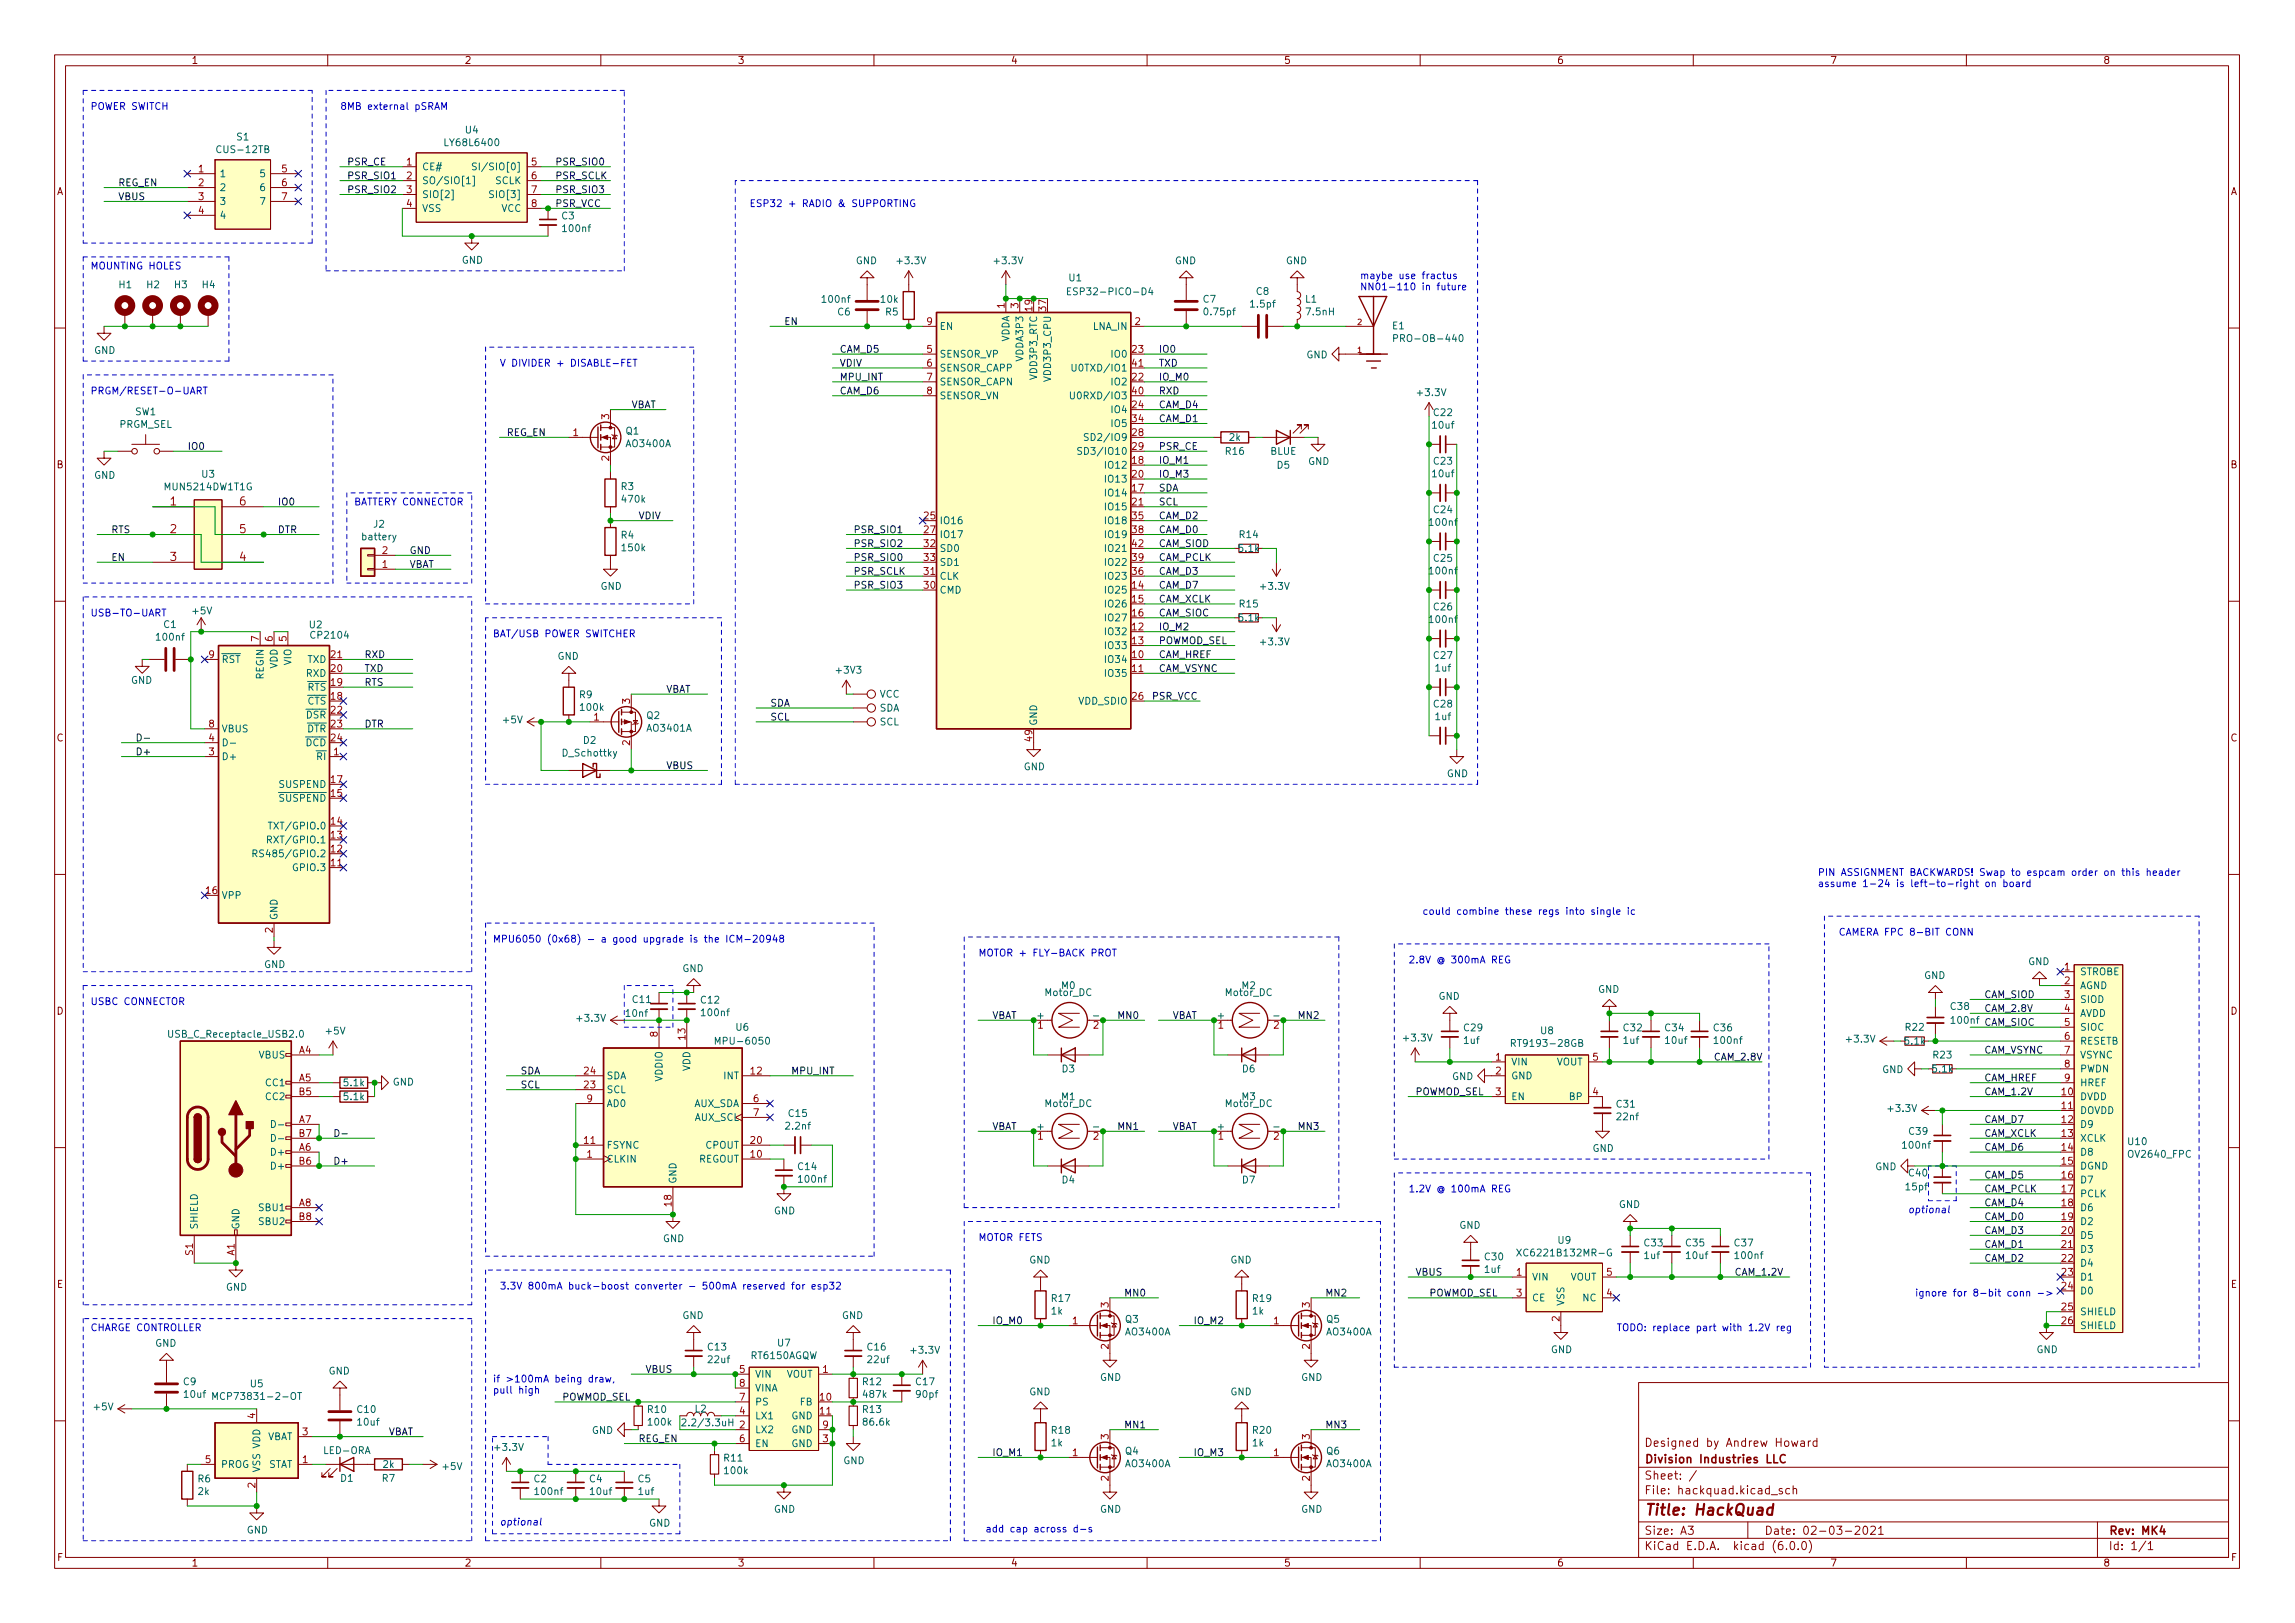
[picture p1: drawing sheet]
<svg xmlns="http://www.w3.org/2000/svg" width="420mm" height="297mm" viewBox="0 0 420 297" stroke-linecap="round" stroke-linejoin="round" font-family="sans-serif">
<defs><g id="words">
<text font-size="2.8" fill="#840000" x="301" y="277.3">Title: HackQuad</text>
<g font-size="2.1" fill="#a90000">
<text x="31.2" y="92.5">1</text>
<text x="43.9" y="92.5">6</text>
<text x="31.2" y="97.6">2</text>
<text x="43.9" y="97.6">5</text>
<text x="31.2" y="102.7">3</text>
<text x="43.9" y="102.7">4</text>
</g>
<g font-size="2.1" fill="#840000">
<text x="301" y="267.8">Division Industries LLC</text>
<text x="301" y="264.8">Designed by Andrew Howard</text>
<text x="301" y="273.5">File: hackquad.kicad_sch</text>
<text x="301" y="270.8">Sheet: /</text>
<text x="301" y="280.9">Size: A3</text>
<text x="323" y="280.9">Date: 02-03-2021</text>
<text x="386" y="280.9">Rev: MK4</text>
<text x="301" y="283.7">KiCad E.D.A. kicad (6.0.0)</text>
<text x="386" y="283.7">Id: 1/1</text>
</g>
<g font-size="1.8" fill="#840000">
<text x="35" y="11.7">1</text>
<text x="85" y="11.7">2</text>
<text x="135" y="11.7">3</text>
<text x="185" y="11.7">4</text>
<text x="235" y="11.7">5</text>
<text x="285" y="11.7">6</text>
<text x="335" y="11.7">7</text>
<text x="385" y="11.7">8</text>
<text x="10.3" y="35.7">A</text>
<text x="408.3" y="35.7">A</text>
<text x="10.3" y="85.7">B</text>
<text x="408.3" y="85.7">B</text>
<text x="10.3" y="135.7">C</text>
<text x="408.3" y="135.7">C</text>
<text x="10.3" y="185.7">D</text>
<text x="408.3" y="185.7">D</text>
<text x="10.4" y="235.7">E</text>
<text x="408.4" y="235.7">E</text>
<text x="10.4" y="285.7">F</text>
<text x="35" y="286.7">1</text>
<text x="85" y="286.7">2</text>
<text x="135" y="286.7">3</text>
<text x="185" y="286.7">4</text>
<text x="235" y="286.7">5</text>
<text x="285" y="286.7">6</text>
<text x="335" y="286.7">7</text>
<text x="385" y="286.7">8</text>
<text x="408.4" y="285.7">F</text>
</g>
<g font-size="1.8" fill="#0000c2">
<text x="16.5" y="20.1">POWER SWITCH</text>
<text x="62.2" y="20.1">8MB external pSRAM</text>
<text x="137.2" y="37.9">ESP32 + RADIO &amp; SUPPORTING</text>
<text x="16.5" y="49.3">MOUNTING HOLES</text>
<text x="248.9" y="51.1">maybe use fractus</text>
<text x="248.9" y="53.1">NN01-110 in future</text>
<text x="91.4" y="67.1">V DIVIDER + DISABLE-FET</text>
<text x="16.5" y="72.2">PRGM/RESET-O-UART</text>
<text x="64.8" y="92.5">BATTERY CONNECTOR</text>
<text x="16.5" y="112.8">USB-TO-UART</text>
<text x="90.2" y="116.6">BAT/USB POWER SWITCHER</text>
<text x="332.7" y="160.3">PIN ASSIGNMENT BACKWARDS! Swap to espcam order on this header</text>
<text x="260.3" y="167.4">could combine these regs into single ic</text>
<text x="332.7" y="162.3">assume 1-24 is left-to-right on board</text>
<text x="90.2" y="172.5">MPU6050 (0x68) - a good upgrade is the ICM-20948</text>
<text x="336.5" y="171.2">CAMERA FPC 8-BIT CONN</text>
<text x="179.1" y="175">MOTOR + FLY-BACK PROT</text>
<text x="257.8" y="176.3">2.8V @ 300mA REG</text>
<text x="16.5" y="183.9">USBC CONNECTOR</text>
<text x="257.8" y="218.2">1.2V @ 100mA REG</text>
<text x="179.1" y="227.1">MOTOR FETS</text>
<text x="349.2" y="222">optional</text>
<text x="91.4" y="236">3.3V 800mA buck-boost converter - 500mA reserved for esp32</text>
<text x="350.5" y="237.3">ignore for 8-bit conn -&gt;</text>
<text x="16.5" y="243.6">CHARGE CONTROLLER</text>
<text x="295.9" y="243.6">TODO: replace part with 1.2V reg</text>
<text x="90.2" y="253">if &gt;100mA being draw,</text>
<text x="90.2" y="255">pull high</text>
<text x="91.4" y="279.2">optional</text>
<text x="180.3" y="280.4">add cap across d-s</text>
</g>
<g font-size="1.8" fill="#006464">
<text x="40.1" y="28">CUS-12TB</text>
<text x="43.4" y="25.7">S1</text>
<text x="81.7" y="26.7">LY68L6400</text>
<text x="85.2" y="24.4">U4</text>
<text x="40.1" y="32.4">1</text>
<text x="40.1" y="35">2</text>
<text x="47.8" y="32.4">5</text>
<text x="47.8" y="35">6</text>
<text x="77.2" y="31.2">CE#</text>
<text x="77.2" y="33.7">SO/SIO[1]</text>
<text x="88.1" y="31.2">SI/SIO[0]</text>
<text x="90.7" y="33.7">SCLK</text>
<text x="40.1" y="37.5">3</text>
<text x="40.1" y="40">4</text>
<text x="47.8" y="37.5">7</text>
<text x="77.2" y="36.2">SIO[2]</text>
<text x="77.2" y="38.8">VSS</text>
<text x="90.3" y="36.2">SIO[3]</text>
<text x="91.8" y="38.8">VCC</text>
<text x="102.9" y="40.1">C3</text>
<text x="103.2" y="42.5">100nf</text>
<text x="21.8" y="52.7">H1</text>
<text x="26.9" y="52.7">H2</text>
<text x="32" y="52.7">H3</text>
<text x="37" y="52.7">H4</text>
<text x="84.5" y="48.2">GND</text>
<text x="156.7" y="48.3">GND</text>
<text x="164.4" y="48.3">+3.3V</text>
<text x="182.2" y="48.3">+3.3V</text>
<text x="195.7" y="51.5">U1</text>
<text x="215.1" y="48.3">GND</text>
<text x="230" y="54">C8</text>
<text x="235.4" y="48.3">GND</text>
<text x="150.7" y="55.4">100nf</text>
<text x="153.4" y="57.7">C6</text>
<text x="161.3" y="55.4">10k</text>
<text x="162.1" y="57.7">R5</text>
<text x="196.6" y="54">ESP32-PICO-D4</text>
<text x="220.3" y="55.4">C7</text>
<text x="220.7" y="57.7">0.75pf</text>
<text x="229.1" y="56.3">1.5pf</text>
<text x="239" y="55.4">L1</text>
<text x="239.3" y="57.7">7.5nH</text>
<text x="17.2" y="64.8">GND</text>
<text x="172" y="65.4">SENSOR_VP</text>
<text x="172" y="60.4">EN</text>
<text x="184.8" y="62.7" transform="rotate(-90 184.8 62.7)">VDDA</text>
<text x="187.3" y="65.9" transform="rotate(-90 187.3 65.9)">VDDA3P3</text>
<text x="200.1" y="60.4">LNA_IN</text>
<text x="203.7" y="65.4">IO0</text>
<text x="239.1" y="65.6">GND</text>
<text x="254.9" y="60.3">E1</text>
<text x="256.2" y="62.6">PRO-OB-440</text>
<text x="172" y="68">SENSOR_CAPP</text>
<text x="172" y="70.5">SENSOR_CAPN</text>
<text x="189.9" y="69.2" transform="rotate(-90 189.9 69.2)">VDD3P3_RTC</text>
<text x="192.4" y="69.3" transform="rotate(-90 192.4 69.3)">VDD3P3_CPU</text>
<text x="197.4" y="68">U0TXD/IO1</text>
<text x="203.7" y="70.5">IO2</text>
<text x="24.8" y="76">SW1</text>
<text x="172" y="73.1">SENSOR_VN</text>
<text x="197.2" y="73.1">U0RXD/IO3</text>
<text x="203.7" y="75.6">IO4</text>
<text x="259.7" y="72.5">+3.3V</text>
<text x="262.5" y="76.1">C22</text>
<text x="21.8" y="78.3">PRGM_SEL</text>
<text x="114.6" y="79.5">Q1</text>
<text x="114.7" y="81.8">AO3400A</text>
<text x="198.7" y="83.2">SD3/IO10</text>
<text x="199.7" y="80.7">SD2/IO9</text>
<text x="203.7" y="78.1">IO5</text>
<text x="224.4" y="83.2">R16</text>
<text x="225.1" y="80.7">2k</text>
<text x="232.5" y="83.2">BLUE</text>
<text x="262.3" y="78.4">10uf</text>
<text x="17.2" y="87.6">GND</text>
<text x="30.4" y="89.7">MUN5214DW1T1G</text>
<text x="37" y="87.4">U3</text>
<text x="113.7" y="89.7">R3</text>
<text x="202.7" y="85.8">IO12</text>
<text x="202.7" y="88.3">IO13</text>
<text x="233.8" y="85.8">D5</text>
<text x="239.5" y="85.1">GND</text>
<text x="262.3" y="87.3">10uf</text>
<text x="262.5" y="85">C23</text>
<text x="114" y="92">470k</text>
<text x="172" y="95.9">IO16</text>
<text x="202.7" y="90.8">IO14</text>
<text x="202.7" y="93.4">IO15</text>
<text x="202.7" y="95.9">IO18</text>
<text x="262.5" y="93.9">C24</text>
<text x="66.4" y="98.9">battery</text>
<text x="68.4" y="96.6">J2</text>
<text x="113.7" y="98.6">R4</text>
<text x="114" y="100.9">150k</text>
<text x="172" y="98.5">IO17</text>
<text x="172" y="101">SD0</text>
<text x="202.7" y="98.5">IO19</text>
<text x="202.7" y="101">IO21</text>
<text x="226.9" y="101">5.1k</text>
<text x="227" y="98.5">R14</text>
<text x="261.9" y="96.2">100nf</text>
<text x="109.9" y="107.9">GND</text>
<text x="172" y="106.1">CLK</text>
<text x="172" y="103.5">SD1</text>
<text x="202.7" y="106.1">IO23</text>
<text x="202.7" y="103.5">IO22</text>
<text x="231" y="107.9">+3.3V</text>
<text x="261.9" y="105.1">100nf</text>
<text x="262.5" y="102.8">C25</text>
<text x="35.3" y="112.4">+5V</text>
<text x="172" y="108.6">CMD</text>
<text x="202.7" y="108.6">IO25</text>
<text x="202.7" y="111.2">IO26</text>
<text x="202.7" y="113.7">IO27</text>
<text x="226.9" y="113.7">5.1k</text>
<text x="227" y="111.2">R15</text>
<text x="262.5" y="111.7">C26</text>
<text x="28.8" y="117.2">100nf</text>
<text x="30" y="114.9">C1</text>
<text x="56.7" y="115">U2</text>
<text x="57.1" y="116.9">CP2104</text>
<text x="202.7" y="116.2">IO32</text>
<text x="202.7" y="118.8">IO33</text>
<text x="231" y="118.1">+3.3V</text>
<text x="261.9" y="114">100nf</text>
<text x="24" y="125.1">GND</text>
<text x="40.5" y="121.3">~{RST}</text>
<text x="48.3" y="124.3" transform="rotate(-90 48.3 124.3)">REGIN</text>
<text x="50.8" y="122.4" transform="rotate(-90 50.8 122.4)">VDD</text>
<text x="53.3" y="121.7" transform="rotate(-90 53.3 121.7)">VIO</text>
<text x="56.1" y="123.9">RXD</text>
<text x="56.3" y="121.3">TXD</text>
<text x="102" y="120.7">GND</text>
<text x="153.2" y="123.3">+3V3</text>
<text x="202.7" y="121.3">IO34</text>
<text x="202.7" y="123.9">IO35</text>
<text x="262.5" y="120.6">C27</text>
<text x="262.8" y="122.9">1uf</text>
<text x="54.7" y="131.5">~{DSR}</text>
<text x="54.9" y="128.9">~{CTS}</text>
<text x="54.9" y="126.4">~{RTS}</text>
<text x="106.1" y="127.8">R9</text>
<text x="106.4" y="130.1">100k</text>
<text x="118.4" y="131.6">Q2</text>
<text x="161" y="130.2">SDA</text>
<text x="161" y="127.7">VCC</text>
<text x="197.5" y="128.9">VDD_SDIO</text>
<text x="262.5" y="129.5">C28</text>
<text x="262.8" y="131.8">1uf</text>
<text x="40.5" y="134">VBUS</text>
<text x="54.8" y="134">~{DTR}</text>
<text x="92.2" y="132.4">+5V</text>
<text x="106.8" y="136.1">D2</text>
<text x="118.6" y="133.9">AO3401A</text>
<text x="161" y="132.8">SCL</text>
<text x="189.9" y="132.9" transform="rotate(-90 189.9 132.9)">GND</text>
<text x="40.5" y="139.1">D+</text>
<text x="56.7" y="139.1">~{RI}</text>
<text x="103.1" y="138.4">D_Schottky</text>
<text x="187.4" y="141">GND</text>
<text x="264.9" y="142.2">GND</text>
<text x="49.9" y="146.7">~{SUSPEND}</text>
<text x="51.3" y="144.2">SUSPEND</text>
<text x="49.9" y="154.3">RXT/GPIO.1</text>
<text x="50.1" y="151.8">TXT/GPIO.0</text>
<text x="48" y="156.9">RS485/GPIO.2</text>
<text x="53.9" y="159.4">GPIO.3</text>
<text x="40.5" y="164.5">VPP</text>
<text x="50.8" y="168.4" transform="rotate(-90 50.8 168.4)">GND</text>
<text x="48.3" y="177.2">GND</text>
<text x="124.9" y="177.9">GND</text>
<text x="352.2" y="179.2">GND</text>
<text x="371.3" y="176.6">GND</text>
<text x="380.7" y="178.5">STROBE</text>
<text x="115.9" y="183.6">C11</text>
<text x="128.4" y="183.7">C12</text>
<text x="128.6" y="186">100nf</text>
<text x="191.4" y="182.3">Motor_DC</text>
<text x="194.4" y="181">M0</text>
<text x="224.4" y="182.3">Motor_DC</text>
<text x="227.4" y="181">M2</text>
<text x="263.3" y="183">GND</text>
<text x="292.5" y="181.7">GND</text>
<text x="357.2" y="184.8">C38</text>
<text x="380.7" y="181">AGND</text>
<text x="380.7" y="183.6">SIOD</text>
<text x="31.4" y="189.9">USB_C_Receptacle_USB2.0</text>
<text x="59.7" y="189.3">+5V</text>
<text x="105.8" y="187">+3.3V</text>
<text x="114.7" y="186.1">10nf</text>
<text x="131.7" y="191.2">MPU-6050</text>
<text x="134.8" y="188.6">U6</text>
<text x="190" y="186.5">+</text>
<text x="200.4" y="186.5">-</text>
<text x="223" y="186.5">+</text>
<text x="233.4" y="186.5">-</text>
<text x="257.1" y="190.6">+3.3V</text>
<text x="268.1" y="191">1uf</text>
<text x="268.1" y="188.7">C29</text>
<text x="277.5" y="191.6">RT9193-28GB</text>
<text x="282.1" y="189.3">U8</text>
<text x="297.3" y="191">1uf</text>
<text x="297.3" y="188.7">C32</text>
<text x="304.9" y="188.7">C34</text>
<text x="305" y="191">10uf</text>
<text x="313.8" y="188.7">C36</text>
<text x="314" y="191">100nf</text>
<text x="338.2" y="190.8">+3.3V</text>
<text x="348.8" y="191.2">5.1k</text>
<text x="348.9" y="188.6">R22</text>
<text x="357.4" y="187.4">100nf</text>
<text x="380.7" y="186.1">AVDD</text>
<text x="380.7" y="188.6">SIOC</text>
<text x="380.7" y="191.2">RESETB</text>
<text x="47.4" y="193.7">VBUS</text>
<text x="111" y="197.5">SDA</text>
<text x="121.3" y="197.9" transform="rotate(-90 121.3 197.9)">VDDIO</text>
<text x="126.4" y="196" transform="rotate(-90 126.4 196)">VDD</text>
<text x="132.5" y="197.5">INT</text>
<text x="194.4" y="196.3">D3</text>
<text x="227.5" y="196.3">D6</text>
<text x="265.8" y="197.6">GND</text>
<text x="276.6" y="195">VIN</text>
<text x="276.6" y="197.5">GND</text>
<text x="284.9" y="195">VOUT</text>
<text x="344.6" y="196.4">GND</text>
<text x="353.9" y="196.3">5.1k</text>
<text x="354" y="193.7">R23</text>
<text x="380.7" y="193.7">VSYNC</text>
<text x="380.7" y="196.3">PWDN</text>
<text x="48.8" y="198.8">CC1</text>
<text x="48.8" y="201.3">CC2</text>
<text x="63" y="201.3">5.1k</text>
<text x="63" y="198.8">5.1k</text>
<text x="71.9" y="198.7">GND</text>
<text x="111" y="200.1">SCL</text>
<text x="111" y="202.6">AD0</text>
<text x="126.9" y="202.6">AUX_SDA</text>
<text x="191.4" y="202.6">Motor_DC</text>
<text x="194.4" y="201.3">M1</text>
<text x="224.4" y="202.6">Motor_DC</text>
<text x="227.4" y="201.3">M3</text>
<text x="276.6" y="201.3">EN</text>
<text x="287.4" y="201.3">BP</text>
<text x="296" y="202.7">C31</text>
<text x="345.8" y="203.5">+3.3V</text>
<text x="380.7" y="201.3">DVDD</text>
<text x="380.7" y="203.9">DOVDD</text>
<text x="380.7" y="198.8">HREF</text>
<text x="127.1" y="205.1">AUX_SCL</text>
<text x="144" y="206.7">2.2nf</text>
<text x="144.4" y="204.4">C15</text>
<text x="190" y="206.8">+</text>
<text x="200.4" y="206.8">-</text>
<text x="223" y="206.8">+</text>
<text x="233.4" y="206.8">-</text>
<text x="296.1" y="205">22nf</text>
<text x="349.6" y="207.7">C39</text>
<text x="380.7" y="206.4">D9</text>
<text x="380.7" y="209">XCLK</text>
<text x="389.7" y="209.6">U10</text>
<text x="50" y="211.5">D+</text>
<text x="50" y="214">D+</text>
<text x="111" y="212.8">CLKIN</text>
<text x="111" y="210.2">FSYNC</text>
<text x="127.8" y="212.8">REGOUT</text>
<text x="129.2" y="210.2">CPOUT</text>
<text x="146.1" y="214.1">C14</text>
<text x="291.5" y="210.8">GND</text>
<text x="343.3" y="214.2">GND</text>
<text x="348.5" y="210.2">100nf</text>
<text x="349.5" y="215.3">C40</text>
<text x="380.7" y="211.5">D8</text>
<text x="380.7" y="214">DGND</text>
<text x="389.8" y="211.9">OV2640_FPC</text>
<text x="47.6" y="221.7">SBU1</text>
<text x="123.8" y="216.7" transform="rotate(-90 123.8 216.7)">GND</text>
<text x="146.4" y="216.4">100nf</text>
<text x="194.4" y="216.6">D4</text>
<text x="227.5" y="216.6">D7</text>
<text x="296.4" y="221.1">GND</text>
<text x="349" y="217.8">15pf</text>
<text x="380.7" y="216.6">D7</text>
<text x="380.7" y="219.1">PCLK</text>
<text x="380.7" y="221.7">D6</text>
<text x="36.2" y="225.1" transform="rotate(-90 36.2 225.1)">SHIELD</text>
<text x="43.8" y="225.1" transform="rotate(-90 43.8 225.1)">GND</text>
<text x="47.6" y="224.2">SBU2</text>
<text x="121.4" y="227.3">GND</text>
<text x="141.7" y="222.2">GND</text>
<text x="267.1" y="224.9">GND</text>
<text x="285.3" y="227.6">U9</text>
<text x="380.7" y="224.2">D2</text>
<text x="380.7" y="226.7">D5</text>
<text x="188.4" y="231.2">GND</text>
<text x="225.2" y="231.2">GND</text>
<text x="271.9" y="233">1uf</text>
<text x="271.9" y="230.6">C30</text>
<text x="278.7" y="229.9">XC6221B132MR-G</text>
<text x="301.1" y="230.4">1uf</text>
<text x="301.1" y="228.1">C33</text>
<text x="308.7" y="228.1">C35</text>
<text x="308.8" y="230.4">10uf</text>
<text x="317.6" y="228.1">C37</text>
<text x="317.8" y="230.4">100nf</text>
<text x="380.7" y="229.3">D3</text>
<text x="380.7" y="231.8">D4</text>
<text x="41.3" y="236.2">GND</text>
<text x="192.6" y="238.3">R17</text>
<text x="229.4" y="238.3">R19</text>
<text x="280.4" y="234.4">VIN</text>
<text x="280.4" y="238.2">CE</text>
<text x="286.4" y="239.1" transform="rotate(-90 286.4 239.1)">VSS</text>
<text x="287.4" y="234.4">VOUT</text>
<text x="289.8" y="238.2">NC</text>
<text x="380.7" y="234.4">D1</text>
<text x="380.7" y="236.9">D0</text>
<text x="124.9" y="241.4">GND</text>
<text x="154.1" y="241.4">GND</text>
<text x="192.5" y="240.6">1k</text>
<text x="206" y="242.1">Q3</text>
<text x="206.2" y="244.4">AO3400A</text>
<text x="229.3" y="240.6">1k</text>
<text x="242.9" y="242.1">Q5</text>
<text x="243" y="244.4">AO3400A</text>
<text x="380.7" y="240.7">SHIELD</text>
<text x="380.7" y="243.2">SHIELD</text>
<text x="28.4" y="246.5">GND</text>
<text x="60.1" y="251.5">GND</text>
<text x="129.6" y="247.2">C13</text>
<text x="129.7" y="249.5">22uf</text>
<text x="137.5" y="248.7">RT6150AGQW</text>
<text x="142.4" y="246.4">U7</text>
<text x="158.8" y="247.2">C16</text>
<text x="159" y="249.5">22uf</text>
<text x="167" y="247.7">+3.3V</text>
<text x="283.9" y="247.6">GND</text>
<text x="372.8" y="247.6">GND</text>
<text x="33.6" y="253.5">C9</text>
<text x="33.8" y="255.8">10uf</text>
<text x="40.3" y="256.2">MCP73831-2-OT</text>
<text x="45.9" y="253.9">U5</text>
<text x="138.2" y="252.1">VIN</text>
<text x="138.2" y="257.2">PS</text>
<text x="138.2" y="254.7">VINA</text>
<text x="143.9" y="252.1">VOUT</text>
<text x="146.5" y="257.2">FB</text>
<text x="158" y="253.5">R12</text>
<text x="158.1" y="255.8">487k</text>
<text x="167.7" y="253.5">C17</text>
<text x="167.8" y="255.8">90pf</text>
<text x="188.4" y="255.4">GND</text>
<text x="201.4" y="252.7">GND</text>
<text x="225.2" y="255.4">GND</text>
<text x="238.2" y="252.7">GND</text>
<text x="17.3" y="258.1">+5V</text>
<text x="48.8" y="263.6">VBAT</text>
<text x="65.5" y="258.6">C10</text>
<text x="65.6" y="260.9">10uf</text>
<text x="108.3" y="262.4">GND</text>
<text x="118.6" y="258.6">R10</text>
<text x="118.8" y="260.9">100k</text>
<text x="125.7" y="261">2.2/3.3uH</text>
<text x="127.2" y="258.5">L2</text>
<text x="138.2" y="262.3">LX2</text>
<text x="138.2" y="259.8">LX1</text>
<text x="144.9" y="259.8">GND</text>
<text x="144.9" y="262.3">GND</text>
<text x="158" y="258.6">R13</text>
<text x="158.2" y="260.9">86.6k</text>
<text x="192.6" y="262.4">R18</text>
<text x="229.4" y="262.4">R20</text>
<text x="40.4" y="268.6">PROG</text>
<text x="47.6" y="269.5" transform="rotate(-90 47.6 269.5)">VSS VDD</text>
<text x="49" y="268.6">STAT</text>
<text x="59.5" y="266.1">LED-ORA</text>
<text x="70.1" y="268.6">2k</text>
<text x="81.1" y="269">+5V</text>
<text x="90.8" y="265.5">+3.3V</text>
<text x="132.6" y="267.5">R11</text>
<text x="132.7" y="269.8">100k</text>
<text x="138.2" y="264.8">EN</text>
<text x="144.9" y="264.8">GND</text>
<text x="154.4" y="268">GND</text>
<text x="192.5" y="264.7">1k</text>
<text x="206" y="266.2">Q4</text>
<text x="206.2" y="268.5">AO3400A</text>
<text x="229.3" y="264.7">1k</text>
<text x="242.9" y="266.2">Q6</text>
<text x="243" y="268.5">AO3400A</text>
<text x="36.3" y="271.3">R6</text>
<text x="36.3" y="273.6">2k</text>
<text x="62.4" y="271.2">D1</text>
<text x="70" y="271.2">R7</text>
<text x="97.8" y="271.3">C2</text>
<text x="98.1" y="273.6">100nf</text>
<text x="107.9" y="271.3">C4</text>
<text x="108.2" y="273.6">10uf</text>
<text x="116.8" y="271.3">C5</text>
<text x="116.9" y="273.6">1uf</text>
<text x="45.2" y="280.7">GND</text>
<text x="118.8" y="279.4">GND</text>
<text x="141.7" y="276.8">GND</text>
<text x="201.4" y="276.8">GND</text>
<text x="238.2" y="276.8">GND</text>
</g>
<g font-size="1.8" fill="#0f0f0f">
<text x="21.6" y="34.1">REG_EN</text>
<text x="63.5" y="35.3">PSR_SIO2</text>
<text x="63.5" y="32.8">PSR_SIO1</text>
<text x="63.5" y="30.3">PSR_CE</text>
<text x="101.6" y="32.8">PSR_SCLK</text>
<text x="101.6" y="35.3">PSR_SIO3</text>
<text x="101.6" y="30.3">PSR_SIO0</text>
<text x="21.6" y="36.6">VBUS</text>
<text x="101.6" y="37.9">PSR_VCC</text>
<text x="143.5" y="59.5">EN</text>
<text x="153.7" y="64.5">CAM_D5</text>
<text x="212.1" y="64.5">IO0</text>
<text x="153.7" y="69.6">MPU_INT</text>
<text x="153.7" y="67.1">VDIV</text>
<text x="212.1" y="67.1">TXD</text>
<text x="212.1" y="69.6">IO_M0</text>
<text x="115.6" y="74.7">VBAT</text>
<text x="153.7" y="72.2">CAM_D6</text>
<text x="212.1" y="72.2">RXD</text>
<text x="212.1" y="74.7">CAM_D4</text>
<text x="212.1" y="77.2">CAM_D1</text>
<text x="34.3" y="82.3">IO0</text>
<text x="92.7" y="79.8">REG_EN</text>
<text x="212.1" y="82.3">PSR_CE</text>
<text x="212.1" y="87.4">IO_M3</text>
<text x="212.1" y="84.9">IO_M1</text>
<text x="212.1" y="89.9">SDA</text>
<text x="50.8" y="92.5">IO0</text>
<text x="116.8" y="95">VDIV</text>
<text x="212.1" y="95">CAM_D2</text>
<text x="212.1" y="92.5">SCL</text>
<text x="20.3" y="97.6">RTS</text>
<text x="50.8" y="97.6">DTR</text>
<text x="74.9" y="101.4">GND</text>
<text x="156.2" y="97.6">PSR_SIO1</text>
<text x="156.2" y="100.1">PSR_SIO2</text>
<text x="212.1" y="100.1">CAM_SIOD</text>
<text x="212.1" y="97.6">CAM_D0</text>
<text x="20.3" y="102.6">EN</text>
<text x="74.9" y="103.9">VBAT</text>
<text x="156.2" y="102.6">PSR_SIO0</text>
<text x="156.2" y="105.2">PSR_SCLK</text>
<text x="156.2" y="107.7">PSR_SIO3</text>
<text x="212.1" y="105.2">CAM_D3</text>
<text x="212.1" y="102.6">CAM_PCLK</text>
<text x="212.1" y="107.7">CAM_D7</text>
<text x="212.1" y="110.3">CAM_XCLK</text>
<text x="212.1" y="112.8">CAM_SIOC</text>
<text x="212.1" y="115.3">IO_M2</text>
<text x="212.1" y="117.9">POWMOD_SEL</text>
<text x="66.7" y="125.5">RTS</text>
<text x="66.7" y="120.4">RXD</text>
<text x="66.7" y="123">TXD</text>
<text x="212.1" y="120.4">CAM_HREF</text>
<text x="212.1" y="123">CAM_VSYNC</text>
<text x="121.9" y="126.8">VBAT</text>
<text x="141" y="131.9">SCL</text>
<text x="141" y="129.3">SDA</text>
<text x="210.8" y="128">PSR_VCC</text>
<text x="66.7" y="133.1">DTR</text>
<text x="24.8" y="138.2">D+</text>
<text x="121.9" y="140.7">VBUS</text>
<text x="363.2" y="182.7">CAM_SIOD</text>
<text x="363.2" y="185.2">CAM_2.8V</text>
<text x="181.6" y="186.5">VBAT</text>
<text x="204.5" y="186.5">MN0</text>
<text x="214.6" y="186.5">VBAT</text>
<text x="237.5" y="186.5">MN2</text>
<text x="363.2" y="187.7">CAM_SIOC</text>
<text x="95.2" y="196.6">SDA</text>
<text x="144.8" y="196.6">MPU_INT</text>
<text x="313.7" y="194.1">CAM_2.8V</text>
<text x="363.2" y="192.8">CAM_VSYNC</text>
<text x="363.2" y="197.9">CAM_HREF</text>
<text x="95.2" y="199.2">SCL</text>
<text x="259.1" y="200.4">POWMOD_SEL</text>
<text x="363.2" y="200.4">CAM_1.2V</text>
<text x="181.6" y="206.8">VBAT</text>
<text x="204.5" y="206.8">MN1</text>
<text x="214.6" y="206.8">VBAT</text>
<text x="237.5" y="206.8">MN3</text>
<text x="363.2" y="205.5">CAM_D7</text>
<text x="363.2" y="208.1">CAM_XCLK</text>
<text x="61" y="213.1">D+</text>
<text x="363.2" y="210.6">CAM_D6</text>
<text x="363.2" y="215.7">CAM_D5</text>
<text x="363.2" y="220.8">CAM_D4</text>
<text x="363.2" y="218.2">CAM_PCLK</text>
<text x="363.2" y="223.3">CAM_D0</text>
<text x="363.2" y="225.8">CAM_D3</text>
<text x="259.1" y="233.5">VBUS</text>
<text x="317.5" y="233.5">CAM_1.2V</text>
<text x="363.2" y="230.9">CAM_D2</text>
<text x="363.2" y="228.4">CAM_D1</text>
<text x="205.7" y="237.3">MN0</text>
<text x="242.6" y="237.3">MN2</text>
<text x="261.6" y="237.3">POWMOD_SEL</text>
<text x="181.6" y="242.3">IO_M0</text>
<text x="218.4" y="242.3">IO_M2</text>
<text x="118.1" y="251.2">VBUS</text>
<text x="102.9" y="256.3">POWMOD_SEL</text>
<text x="71.1" y="262.7">VBAT</text>
<text x="116.8" y="263.9">REG_EN</text>
<text x="205.7" y="261.4">MN1</text>
<text x="242.6" y="261.4">MN3</text>
<text x="181.6" y="266.5">IO_M1</text>
<text x="218.4" y="266.5">IO_M3</text>
</g>
<g font-size="1.8" fill="#a90000">
<text x="36.3" y="31.5">1</text>
<text x="36.3" y="34.1">2</text>
<text x="51.6" y="31.5">5</text>
<text x="51.6" y="34.1">6</text>
<text x="74.4" y="30.3">1</text>
<text x="74.4" y="32.8">2</text>
<text x="74.4" y="35.3">3</text>
<text x="97.3" y="30.3">5</text>
<text x="97.3" y="32.8">6</text>
<text x="97.3" y="35.3">7</text>
<text x="36.3" y="36.6">3</text>
<text x="36.3" y="39.2">4</text>
<text x="51.6" y="36.6">7</text>
<text x="74.4" y="37.9">4</text>
<text x="97.3" y="37.9">8</text>
<text x="169.7" y="59.5">9</text>
<text x="183.9" y="56.4" transform="rotate(-90 183.9 56.4)">1</text>
<text x="186.4" y="56.4" transform="rotate(-90 186.4 56.4)">3</text>
<text x="189" y="56.9" transform="rotate(-90 189 56.9)">19</text>
<text x="191.5" y="56.9" transform="rotate(-90 191.5 56.9)">37</text>
<text x="207.8" y="59.5">2</text>
<text x="169.7" y="64.6">5</text>
<text x="207.3" y="64.6">23</text>
<text x="169.7" y="67.1">6</text>
<text x="169.7" y="69.6">7</text>
<text x="207.3" y="69.6">22</text>
<text x="207.3" y="67.1">41</text>
<text x="111.5" y="76.7" transform="rotate(-90 111.5 76.7)">3</text>
<text x="169.7" y="72.2">8</text>
<text x="207.3" y="74.7">24</text>
<text x="207.3" y="77.3">34</text>
<text x="207.3" y="72.2">40</text>
<text x="104.9" y="79.8">1</text>
<text x="207.3" y="79.8">28</text>
<text x="207.3" y="82.3">29</text>
<text x="111.5" y="84.3" transform="rotate(-90 111.5 84.3)">2</text>
<text x="207.3" y="90">17</text>
<text x="207.3" y="84.9">18</text>
<text x="207.3" y="87.4">20</text>
<text x="169.2" y="95">25</text>
<text x="207.3" y="92.5">21</text>
<text x="207.3" y="95">35</text>
<text x="70" y="101.4">2</text>
<text x="169.2" y="97.6">27</text>
<text x="169.2" y="100.1">32</text>
<text x="207.3" y="97.6">38</text>
<text x="207.3" y="100.1">42</text>
<text x="70" y="103.9">1</text>
<text x="169.2" y="107.7">30</text>
<text x="169.2" y="105.2">31</text>
<text x="169.2" y="102.7">33</text>
<text x="207.3" y="107.7">14</text>
<text x="207.3" y="105.2">36</text>
<text x="207.3" y="102.7">39</text>
<text x="207.3" y="110.3">15</text>
<text x="207.3" y="112.8">16</text>
<text x="47.4" y="117.4" transform="rotate(-90 47.4 117.4)">7</text>
<text x="49.9" y="117.4" transform="rotate(-90 49.9 117.4)">6</text>
<text x="52.5" y="117.4" transform="rotate(-90 52.5 117.4)">5</text>
<text x="207.3" y="115.4">12</text>
<text x="207.3" y="117.9">13</text>
<text x="38.2" y="120.4">9</text>
<text x="60.6" y="125.5">19</text>
<text x="60.6" y="123">20</text>
<text x="60.6" y="120.4">21</text>
<text x="207.3" y="120.4">10</text>
<text x="207.3" y="123">11</text>
<text x="60.6" y="128.1">18</text>
<text x="60.6" y="130.6">22</text>
<text x="108.7" y="131.9">1</text>
<text x="115.3" y="128.8" transform="rotate(-90 115.3 128.8)">3</text>
<text x="207.3" y="128.1">26</text>
<text x="38.2" y="135.7">4</text>
<text x="38.2" y="133.1">8</text>
<text x="60.6" y="133.1">23</text>
<text x="60.6" y="135.7">24</text>
<text x="115.3" y="136.4" transform="rotate(-90 115.3 136.4)">2</text>
<text x="189" y="135.6" transform="rotate(-90 189 135.6)">49</text>
<text x="38.2" y="138.2">3</text>
<text x="60.6" y="143.3">17</text>
<text x="61.1" y="138.2">1</text>
<text x="60.6" y="145.8">15</text>
<text x="60.6" y="156">12</text>
<text x="60.6" y="153.5">13</text>
<text x="60.6" y="150.9">14</text>
<text x="60.6" y="158.5">11</text>
<text x="37.8" y="163.6">16</text>
<text x="49.9" y="170.7" transform="rotate(-90 49.9 170.7)">2</text>
<text x="378" y="177.6">1</text>
<text x="378" y="180.1">2</text>
<text x="378" y="182.7">3</text>
<text x="378" y="185.2">4</text>
<text x="120.4" y="189.8" transform="rotate(-90 120.4 189.8)">8</text>
<text x="125.5" y="190.3" transform="rotate(-90 125.5 190.3)">13</text>
<text x="190" y="188.3">1</text>
<text x="200.2" y="188.3">2</text>
<text x="223" y="188.3">1</text>
<text x="233.2" y="188.3">2</text>
<text x="378" y="187.7">5</text>
<text x="378" y="190.3">6</text>
<text x="54.7" y="192.8">A4</text>
<text x="54.7" y="197.9">A5</text>
<text x="107" y="196.6">24</text>
<text x="137.4" y="196.6">12</text>
<text x="273.8" y="194.1">1</text>
<text x="273.8" y="196.6">2</text>
<text x="291.6" y="194.1">5</text>
<text x="378" y="192.8">7</text>
<text x="378" y="195.4">8</text>
<text x="378" y="197.9">9</text>
<text x="54.7" y="200.4">B5</text>
<text x="107" y="199.2">23</text>
<text x="107.5" y="201.7">9</text>
<text x="137.9" y="201.7">6</text>
<text x="273.8" y="200.4">3</text>
<text x="291.6" y="200.4">4</text>
<text x="377.5" y="200.4">10</text>
<text x="377.5" y="203">11</text>
<text x="54.7" y="205.5">A7</text>
<text x="54.7" y="208.1">B7</text>
<text x="107" y="209.3">11</text>
<text x="137.4" y="209.3">20</text>
<text x="137.9" y="204.3">7</text>
<text x="190" y="208.6">1</text>
<text x="200.2" y="208.6">2</text>
<text x="223" y="208.6">1</text>
<text x="233.2" y="208.6">2</text>
<text x="377.5" y="205.5">12</text>
<text x="377.5" y="208.1">13</text>
<text x="54.7" y="210.6">A6</text>
<text x="54.7" y="213.1">B6</text>
<text x="107.5" y="211.9">1</text>
<text x="137.4" y="211.9">10</text>
<text x="377.5" y="210.6">14</text>
<text x="377.5" y="213.1">15</text>
<text x="377.5" y="215.7">16</text>
<text x="54.7" y="220.8">A8</text>
<text x="122.9" y="220.7" transform="rotate(-90 122.9 220.7)">18</text>
<text x="377.5" y="218.2">17</text>
<text x="377.5" y="220.8">18</text>
<text x="54.7" y="223.3">B8</text>
<text x="377.5" y="223.3">19</text>
<text x="377.5" y="225.8">20</text>
<text x="35.3" y="229.7" transform="rotate(-90 35.3 229.7)">S1</text>
<text x="42.9" y="229.8" transform="rotate(-90 42.9 229.8)">A1</text>
<text x="277.6" y="233.5">1</text>
<text x="294.1" y="233.5">5</text>
<text x="377.5" y="228.4">21</text>
<text x="377.5" y="230.9">22</text>
<text x="377.5" y="233.5">23</text>
<text x="202.9" y="239.3" transform="rotate(-90 202.9 239.3)">3</text>
<text x="239.8" y="239.3" transform="rotate(-90 239.8 239.3)">3</text>
<text x="277.6" y="237.3">3</text>
<text x="294.1" y="237.3">4</text>
<text x="377.5" y="236">24</text>
<text x="377.5" y="239.8">25</text>
<text x="196.4" y="242.4">1</text>
<text x="233.2" y="242.4">1</text>
<text x="285.5" y="241.8" transform="rotate(-90 285.5 241.8)">2</text>
<text x="377.5" y="242.4">26</text>
<text x="135.4" y="251.2">5</text>
<text x="150.6" y="251.2">1</text>
<text x="202.9" y="246.9" transform="rotate(-90 202.9 246.9)">2</text>
<text x="239.8" y="246.9" transform="rotate(-90 239.8 246.9)">2</text>
<text x="135.4" y="256.3">7</text>
<text x="135.4" y="253.8">8</text>
<text x="150.1" y="256.3">10</text>
<text x="46.7" y="259.6" transform="rotate(-90 46.7 259.6)">4</text>
<text x="55.4" y="262.7">3</text>
<text x="135.4" y="261.4">2</text>
<text x="135.4" y="258.9">4</text>
<text x="135.4" y="263.9">6</text>
<text x="150.1" y="258.9">11</text>
<text x="150.6" y="263.9">3</text>
<text x="150.6" y="261.4">9</text>
<text x="202.9" y="263.4" transform="rotate(-90 202.9 263.4)">3</text>
<text x="239.8" y="263.4" transform="rotate(-90 239.8 263.4)">3</text>
<text x="37.6" y="267.8">5</text>
<text x="55.4" y="267.8">1</text>
<text x="196.4" y="266.5">1</text>
<text x="233.2" y="266.5">1</text>
<text x="46.7" y="272.3" transform="rotate(-90 46.7 272.3)">2</text>
<text x="202.9" y="271" transform="rotate(-90 202.9 271)">2</text>
<text x="239.8" y="271" transform="rotate(-90 239.8 271)">2</text>
</g>
<g font-size="1.4" fill="#a90000">
<text x="248.5" y="59.5">2</text>
<text x="248.5" y="64.6">1</text>
</g>
</g></defs>
<g fill="none" stroke="#840000" stroke-width=".18">
<path d="M10 10h400v277h-400zM12 12h396v273h-396zM60 10v2M110 10v2M160 10v2M210 10v2M260 10v2M310 10v2M360 10v2M34.3 31.8h5.1M34.3 34.3h5.1M34.3 36.9h5.1"/>
<path d="M34.3 39.4h5.1M39.4 29.2h10.1v12.7h-10.1zM49.5 31.8h5.1M49.5 34.3h5.1M49.5 36.9h5.1M73.7 30.5h2.5M73.7 33.1h2.5M73.7 35.6h2.5M73.7 38.1h2.5M76.2 28h20.3v12.7h-20.3zM96.5 30.5h2.6M96.5 33.1h2.6"/>
<path d="M96.5 35.6h2.6M96.5 38.1h2.6M100.3 38.1v2.1M19 59.7v1.3h1.3l-1.3 1.3-1.2-1.3h1.2M22.9 57.2v2.5M27.9 57.2v2.5M33 57.2v2.5M38.1 57.2v2.5M86.4 43.2v1.3h1.2l-1.2 1.3-1.3-1.3h1.3M100.3 41.2v2M158.7 50.8h1.3l-1.3-1.2-1.2 1.2h1.2v4.1M158.7 56.9v2.8"/>
<path d="M166.4 49.6v3.8M166.4 58.5v1.2M166.4 49.6l-.8 1.2M166.4 49.6l.7 1.2M168.9 59.7h2.5M184.1 49.6l-.7 1.2M184.1 49.6v2.5M184.1 54.6v2.6M184.1 49.6l.8 1.2M186.7 54.6v2.6M207 59.7h2.5M217.2 50.8h1.2l-1.2-1.2-1.3 1.2h1.3v4.1"/>
<path d="M217.2 56.9v2.8M227.3 59.7h2.8M232.2 59.7h2.7M237.5 50.8h1.3l-1.3-1.2-1.3 1.2h1.3v2.6a.64 .64 0 0 1 .6 .6 .64 .64 0 0 1-.6 .6 .64 .64 0 0 1 .6 .7 .64 .64 0 0 1-.6 .6 .64 .64 0 0 1 .6 .7 .64 .64 0 0 1-.6 .6 .64 .64 0 0 1 .6 .6 .64 .64 0 0 1-.6 .7v1.2M246.4 59.7h5.1M10 60h2M26.7 79.5v1.8M110 78.3h2.5v3.5h-2.5M111.8 75v3.3M112 79.5l.1 .2h.8l.1 .1M112.5 79.7l.4 .6h-.8zM168.9 64.8h2.5"/>
<path d="M168.9 67.3h2.5M168.9 69.9h2.5M168.9 72.4h2.5M207 67.3h2.5M238.3 78.5v-.7h-.8h.8l-1.6 1.5M239.5 78.5v-.7h-.7h.7l-1.5 1.5M245.1 64.8v-1.3l-1.3 1.3 1.3 1.3v-1.3h6.4M261.6 73.7l-.7 1.3M261.6 73.7v2.5M261.6 73.7l.8 1.3M408 60h2M19 82.6v1.3h1.3l-1.3 1.2-1.2-1.2h1.2"/>
<path d="M21.6 82.6h2.5M24.1 81.3h5.1M27.9 92.7h7.7M27.9 97.8h7.7M29.2 82.6h2.5M35.6 91.5h5v12.7h-5zM40.6 92.7h7.7M40.6 97.8h7.7M104.1 80h5.4M110 80h1.8v5.1M111.8 86.4v1.3M111.8 92.7v1.3"/>
<path d="M111.8 95.3v1.3M207 92.7h2.5M222.2 80h1.3M228.6 80h1.3M231.1 80h7.7M241.3 80v1.3h1.3l-1.3 1.3-1.3-1.3h1.3M261.6 81.3h2.1M261.6 99.1h2.1M261.6 90.2h2.1M264.7 81.3h2M264.7 99.1h2M264.7 90.2h2"/>
<path d="M10 110h2M27.9 102.9h7.7M36.8 113.1l-.7 1.2M36.8 113.1v2.5M36.8 113.1l.8 1.2M40.6 102.9h7.7M47.6 115.6v2.5M50.2 115.6v2.5M52.7 115.6v2.5M67.3 101.5h1.3v.3h-1.3zM67.3 104h1.3v.3h-1.3zM68.6 104.2h3.8"/>
<path d="M68.6 101.6h3.8M111.8 101.6v2.6h1.2l-1.2 1.2-1.3-1.2h1.3M168.9 105.4h2.5M226.1 113.1h.7M226.1 100.4h.7M230.4 113.1h.7M230.4 100.4h.7M232.9 104.2l.8 1.2M232.9 114.3l.8 1.3M233.7 102.9v2.5M233.7 113.1v2.5M234.4 104.2l-.7 1.2"/>
<path d="M234.4 114.3l-.7 1.3M261.6 116.9h2.1M261.6 108h2.1M264.7 116.9h2M264.7 108h2M408 110h2M26 120.7v1.3h1.3l-1.3 1.2-1.2-1.2h1.2M27.3 120.7h2.8M32.1 120.7h2.8M37.5 138.5h2.5M37.5 120.7h2.5M37.5 135.9h2.5"/>
<path d="M37.5 133.4h2.5M60.3 138.5h2.6M60.3 120.7h2.6M96.5 132.1h2.6M96.5 132.1l1.3 .8M97.8 131.4l-1.3 .7M104.1 123.2h1.3l-1.3-1.2-1.2 1.2h1.2v2.6M104.1 130.8v1.3M107.9 132.1h5.4M113.8 132.1h1.8v5.1M113.8 130.3h2.5v3.6h-2.5M115.6 127v3.3"/>
<path d="M116 131.9h.7l-.4 .6zM116.8 132.4l-.1 .1h-.7l-.2 .1M154.9 124.5l-.7 1.3M154.9 124.5v2.5M154.9 124.5l.8 1.3M156.2 129.6h2.5M156.2 127h2.5M156.2 132.1h2.5M189.2 135.9v1.3h1.3l-1.3 1.3-1.2-1.3h1.2M207 123.2h2.5M261.6 134.7h2.1M261.6 125.8h2.1"/>
<path d="M264.7 134.7h2M264.7 125.8h2M266.7 137.2v1.3h1.3l-1.3 1.2-1.3-1.2h1.3M60.3 158.8h2.6M104.1 141h7.7M10 160h2M50.2 172.1v1.3h1.2l-1.2 1.3-1.3-1.3h1.3M50.2 168.9v2.6M373.4 179.1h1.2l-1.2-1.3-1.3 1.3h1.3v1.3M377.2 177.8h2.5M379.7 176.6h8.9v67.3h-8.9zM408 160h2"/>
<path d="M52.3 197.9h1v.5h-1zM52.3 192.8h1v.5h-1zM53.3 193.1h5.1M53.3 198.2h5.1M61 198.2h1.2M61 190.5l-.8 1.3M61 190.5v2.6M61 190.5l.7 1.3M67.3 198.2h2.5v-1.3l1.3 1.3-1.3 1.2v-1.2M105.4 196.9h5.1M105.4 199.4h5.1M111.8 186.7l1.2 .8"/>
<path d="M111.8 186.7h2.5M113 186l-1.2 .7M120.6 181.6v2.1M120.6 184.7v7.1M125.7 181.6v2.1M125.7 184.7v7.1M127 180.4h1.3l-1.3-1.3-1.3 1.3h1.3v1.2M135.9 196.9h5.1M189.2 186.7h3.4M191.8 193.1h7.6M197.6 185.5h-3.8l2.5 1.2-2.5 1.3h3.8M199.1 186.7h2.8"/>
<path d="M222.2 186.7h3.4M224.8 193.1h7.6M230.6 185.5h-3.8l2.6 1.2-2.6 1.3h3.8M232.1 186.7h2.8M259.1 191.8l-.8 1.3M259.1 191.8v2.5M259.1 191.8l.7 1.3M265.4 185.5h1.3l-1.3-1.3-1.2 1.3h1.2v3.3M265.4 189.8v2M271.8 196.9v-1.3l-1.3 1.3 1.3 1.3v-1.3h3.8M273 194.3h2.6M275.6 193.1h15.2v8.9h-15.2z"/>
<path d="M290.8 194.3h2.6M294.6 184.2h1.3l-1.3-1.3-1.2 1.3h1.2v1.3M294.6 186.7v2.1M294.6 189.8v2M302.3 186.7v2.1M302.3 189.8v2M311.1 186.7v2.1M311.1 189.8v2M344.2 190.5l1.2 .8M344.2 190.5h2.5M345.4 189.8l-1.2 .7M348 190.5h.7"/>
<path d="M350.5 195.6v-1.3l-1.3 1.3 1.3 1.3v-1.3h1.3M352.3 190.5h.8M353.1 195.6h.7M354.3 181.6h1.3l-1.3-1.2-1.2 1.2h1.2v1.3M354.3 184.2v2M354.3 187.2v2.1M357.4 195.6h.7M377.2 193.1h2.5M377.2 198.2h2.5M377.2 190.5h2.5M377.2 180.4h2.5M377.2 182.9h2.5"/>
<path d="M377.2 185.5h2.5M377.2 188h2.5M377.2 195.6h2.5M10 210h2M52.3 213.1h1v.6h-1zM52.3 210.6h1v.5h-1zM52.3 208.1h1v.5h-1zM52.3 205.5h1v.5h-1zM52.3 200.4h1v.6h-1zM53.3 210.9h5.1M53.3 205.8h5.1M53.3 200.7h5.1"/>
<path d="M53.3 213.4h5.1M53.3 208.3h5.1M61 200.7h1.2M67.3 200.7h1.3M105.4 212.1h5.1M105.4 209.6h5.1M105.4 202h5.1M123.2 217.2v6.4h1.3l-1.3 1.2-1.3-1.2h1.3M135.9 203.9l-1.3 .6 1.3 .6M135.9 212.1h5.1M135.9 209.6h5.1M135.9 202h5.1"/>
<path d="M135.9 204.5h5.1M143.5 215.2v3.3h1.3l-1.3 1.2-1.3-1.2h1.3M143.5 209.6h2M143.5 212.1v2.1M146.6 209.6h2M189.2 207h3.4M191.8 213.4h7.6M197.6 205.8h-3.8l2.5 1.2-2.5 1.3h3.8M199.1 207h2.8M222.2 207h3.4M224.8 213.4h7.6M230.6 205.8h-3.8l2.6 1.2-2.6 1.3h3.8"/>
<path d="M232.1 207h2.8M273 200.7h2.6M290.8 200.7h2.6v2M293.4 203.7v3.3h1.2l-1.2 1.3-1.3-1.3h1.3M349.2 213.4v-1.3l-1.2 1.3 1.2 1.3v-1.3h1.3M351.8 203.2h2.5M351.8 203.2l1.3 .8M353.1 202.5l-1.3 .7M355.6 205.8v2M355.6 208.8v2.1M355.6 213.4v2M355.6 216.4v2.1"/>
<path d="M377.2 203.2h2.5M408 210h2M35.6 226.1v5.1M42.9 225.1h.5v1h-.5zM43.2 226.1v6.3h1.2l-1.2 1.3-1.3-1.3h1.3M52.3 223.3h1v.5h-1zM52.3 220.8h1v.5h-1zM53.3 221h5.1M53.3 223.6h5.1M190.5 233.7h1.3l-1.3-1.3-1.3 1.3h1.3v2.6M203.2 237.5v3.3M227.3 233.7h1.3l-1.3-1.3-1.2 1.3h1.2v2.6"/>
<path d="M240 237.5v3.3M269.2 227.4h1.3l-1.3-1.3-1.2 1.3h1.2v3.3M269.2 231.7v2M276.9 233.7h2.5M276.9 237.5h2.5M279.4 231.2h14v8.9h-14zM293.4 233.7h2.5M293.4 237.5h2.5M298.4 223.6h1.3l-1.3-1.3-1.2 1.3h1.2v1.2M298.4 226.1v2M298.4 229.1v2.1M306.1 226.1v2"/>
<path d="M306.1 229.1v2.1M315 226.1v2M315 229.1v2.1M377.2 228.6h2.5M21.6 257.8l1.3 .8M21.6 257.8h2.5M22.9 257.1l-1.3 .7M30.5 249h1.2l-1.2-1.3-1.3 1.3h1.3v4M30.5 255.1v2.7M47 257.8v2.6M62.2 254h1.3l-1.3-1.2-1.2 1.2h1.2v4.1M116.8 256.6v.7"/>
<path d="M127 243.9h1.3l-1.3-1.3-1.3 1.3h1.3v3.3M127 248.2v2M130.8 259.1a.64 .64 0 0 0-.6-.6 .64 .64 0 0 0-.7 .6 .64 .64 0 0 0-.6-.6 .64 .64 0 0 0-.6 .6 .64 .64 0 0 0-.7-.6 .64 .64 0 0 0-.6 .6 .64 .64 0 0 0-.6-.6 .64 .64 0 0 0-.7 .6h-1.2M134.6 251.5h2.6M134.6 259.1h2.6M134.6 256.6h2.6M134.6 254h2.6M137.2 250.2h12.7v15.3h-12.7zM149.9 251.5h2.5M149.9 259.1h2.5M156.2 243.9h1.3l-1.3-1.3-1.3 1.3h1.3v3.3M156.2 248.2v2"/>
<path d="M156.2 251.5v.8M156.2 255.8v1.5M165.1 251.5v2M165.1 254.5v2.1M168.9 249l-.8 1.2M168.9 249v2.5M168.9 249l.8 1.2M190.5 257.8h1.3l-1.3-1.2-1.3 1.2h1.3v2.6M190.5 241.3v1.3M195.6 242.6h5.3M201.4 242.6h1.8v6.4h1.3l-1.3 1.2-1.3-1.2h1.3M201.4 240.8h2.6v3.6h-2.6"/>
<path d="M203.5 242.1l.1 .1h.7l.2 .2M204 242.2l.3 .7h-.7zM227.3 257.8h1.3l-1.3-1.2-1.2 1.2h1.2v2.6M227.3 241.3v1.3M232.4 242.6h5.3M238.3 242.6h1.7v6.4h1.3l-1.3 1.2-1.2-1.2h1.2M238.3 240.8h2.5v3.6h-2.5M240.3 242.1l.1 .1h.8l.1 .2M240.8 242.2l.4 .7h-.8zM285.7 240.1v3.8h1.3l-1.3 1.2-1.2-1.2h1.2M300 253h108v32h-108zM374.6 242.6v1.3h1.3l-1.3 1.2-1.2-1.2h1.2"/>
<path d="M10 260h2M34.3 268v1.3M34.3 274.4v1.2M36.8 268h2.6M47 275.6v1.3h1.3l-1.3 1.3-1.3-1.3h1.3M47 270.5v2.6M54.6 268h2.5M54.6 262.9h2.5M59.7 268h8.9M60.5 268.8l-1.6 1.5h.8h-.8v-.8M61.7 268.8l-1.5 1.5h.8h-.8v-.8M62.2 260.1v2.8"/>
<path d="M73.7 268h1.2M77.5 268h2.5M78.7 267.2l1.3 .8M80 268l-1.3 .8M92.7 266.7l-.8 1.3M92.7 266.7v2.6M92.7 266.7l.8 1.3M95.2 269.3v2M95.2 272.3v2.1M105.4 269.3v2M105.4 272.3v2.1M114.3 261.7v-1.3l-1.3 1.3 1.3 1.2v-1.2h1.3"/>
<path d="M114.3 269.3v2M114.3 272.3v2.1M116.8 260.9v.8M120.6 274.4v1.2h1.3l-1.3 1.3-1.2-1.3h1.2M130.8 265.5v.7M130.8 269.8v.7M134.6 261.7h2.6M134.6 264.2h2.6M143.5 271.8v1.3h1.3l-1.3 1.3-1.3-1.3h1.3M149.9 261.7h2.5M149.9 264.2h2.5M156.2 262.9v1.3h1.3l-1.3 1.3-1.3-1.3h1.3"/>
<path d="M156.2 260.9v.8M190.5 265.5v1.2M195.6 266.7h5.3M201.4 266.7h1.8v6.4h1.3l-1.3 1.3-1.3-1.3h1.3M201.4 265h2.6v3.5h-2.6M203.2 261.7v3.3M203.5 266.2l.1 .2h.7l.2 .1M204 266.4l.3 .6h-.7zM227.3 265.5v1.2M232.4 266.7h5.3M238.3 266.7h1.7v6.4h1.3l-1.3 1.3-1.2-1.3h1.2M238.3 265h2.5v3.5h-2.5"/>
<path d="M240 261.7v3.3M240.3 266.2l.1 .2h.8l.1 .1M240.8 266.4l.4 .6h-.8zM300 278.5h108M300 274.5h108M300 268.5h108M309.1 279.3h.9l-.5 .6 .4 .1v.7l-.2 .1h-.4l-.2-.1M310.6 269.1l-1.3 2M320 278.5v3M324.3 273.6h1.1M326.3 272.5l-.4-.1-.2 .2 .1 .2 .5 .2v.3h-.6M327.6 272.5l-.4-.1-.3 .3v.4l.2 .2h.5"/>
<path d="M328 263.7l.3 1 .3-.7 .3 .7 .2-1M328.3 272.6l.2-.2 .4 .1v.9M328.3 271.9v1.5M329.7 263.8h.6v.9M330.3 264.1h-.4a.29 .29 0 0 0-.3 .3 .29 .29 0 0 0 .3 .3l.4-.1M331.1 263.7v1M331.5 263.7l-.3 .1-.1 .2M332.6 263.8l-.4-.1-.3 .3v.4l.2 .2h.5M332.6 263.2v1.5M339.6 279.5l.6-.2 .2 .2 .1 .2-.9 1.1h.9M341.3 279.4l.1-.1a.8 .8 0 0 1 .5 .8 .8 .8 0 0 1-.5 .7 1 1 0 0 1-.1-1.4zM342.5 279.5l.6-.2 .2 .2 .1 .2-1 1.1h1"/>
<path d="M343.9 279.7l.5-.4v1.5M384 278.5v6.5M408 260h2M60 285v2M110 285v2M160 285v2M210 285v2M260 285v2M300 281.5h108M310 285v2M327.1 283.5v.1M327.9 282.2l.2-.1a.8 .8 0 0 1 .5 .8 .8 .8 0 0 1-.5 .7 1 1 0 0 1-.2-1.4z"/>
<path d="M329.2 283.5v.1M330.1 282.2l.1-.1a.8 .8 0 0 1 .5 .8 .8 .8 0 0 1-.5 .7 1 1 0 0 1-.1-1.4zM331.2 281.9a1.72 1.72 0 0 1 0 2.3M343.9 280.8h.9M360 285v2M392.9 282l-1.3 2M393.3 282.5l.4-.4v1.5M393.3 283.6h.8"/>
<circle cx="24.6" cy="82.6" r=".51"/>
<circle cx="28.7" cy="82.6" r=".51"/>
<circle cx="159.5" cy="132.1" r=".76"/>
<circle cx="159.5" cy="127" r=".76"/>
<circle cx="159.5" cy="129.6" r=".76"/>
</g>
<g fill="none" stroke="#840000" stroke-width=".3">
<path d="M98.8 40.2h3.1M264.7 79.8v3M264.7 88.7v3M264.7 97.6v3M264.7 106.5v3M264.7 115.4v3M264.7 124.2v3.1M264.7 133.1v3.1M119.1 183.7h3.1M124.2 183.7h3.1M263.9 188.8h3.1M293.1 188.8h3.1"/>
<path d="M300.7 188.8h3.1M309.6 188.8h3.1M352.8 186.2h3.1M142 214.2h3M146.6 208.1v3M291.8 202.7h3.1M354.1 207.8h3M354.1 215.4h3M267.7 230.7h3.1M296.9 228.1h3.1M304.5 228.1h3.1M313.4 228.1h3.1"/>
<path d="M125.5 247.2h3M154.7 247.2h3M163.6 253.5h3M93.7 271.3h3.1M103.9 271.3h3M112.8 271.3h3M324.8 266.2v1.5h.7M326.8 266.4a.6 .6 0 0 0-.7 0 .6 .6 0 0 0-.2 .7 .56 .56 0 0 0 .3 .5 .56 .56 0 0 0 .6 0M395.8 279.2l-.3 1.1h.9M396.2 279.8v1"/>
</g>
<path d="M324.6 276a.66 .66 0 0 0-1 .3l-.1 .6 .2 .2 .1 .1 .6-.1M324.7 275.2l-.3 2" fill="none" stroke="#840000" stroke-width=".4"/>
<g fill="none" stroke="#840000" stroke-width=".33">
<path d="M98.8 41.2h3.1M263.7 79.8v3M263.7 88.7v3M263.7 97.6v3M263.7 106.5v3M263.7 115.4v3M263.7 124.2v3.1M263.7 133.1v3.1M119.1 184.7h3.1M124.2 184.7h3.1M263.9 189.8h3.1M293.1 189.8h3.1"/>
<path d="M300.7 189.8h3.1M309.6 189.8h3.1M352.8 187.2h3.1M142 215.2h3M145.5 208.1v3M291.8 203.7h3.1M354.1 208.8h3M354.1 216.4h3M267.7 231.7h3.1M296.9 229.1h3.1M304.5 229.1h3.1M313.4 229.1h3.1"/>
<path d="M125.5 248.2h3M154.7 248.2h3M163.6 254.5h3M93.7 272.3h3.1M103.9 272.3h3M112.8 272.3h3"/>
</g>
<g fill="#ffffc2" stroke="#ffffc2" stroke-width=".18">
<path d="M137.2 250.2h12.7v15.3h-12.7z"/>
<path d="M35.6 91.5h5v12.7h-5z"/>
<path d="M39.4 260.4h15.2v10.1h-15.2z"/>
<path d="M33 190.5h20.3v35.6h-20.3z"/>
<path d="M40 118.1h20.3v50.8h-20.3z"/>
<path d="M379.7 176.6h8.9v67.3h-8.9z"/>
<path d="M110.5 191.8h25.4v25.4h-25.4z"/>
<path d="M275.6 193.1h15.2v8.9h-15.2z"/>
<path d="M171.4 57.2h35.6v76.2h-35.6z"/>
<path d="M279.4 231.2h14v8.9h-14z"/>
<path d="M66 100.4h2.6v5h-2.6z"/>
<path d="M76.2 28h20.3v12.7h-20.3z"/>
<path d="M39.4 29.2h10.1v12.7h-10.1z"/>
</g>
<g fill="none" stroke="#840000" stroke-width=".25">
<path d="M165.4 53.4h2v5.1h-2zM171.4 57.2h35.6v76.2h-35.6zM248.8 54.3h5.1l-2.4 5.4zM251.5 54.3v10.5M109.5 78.1v3.9M110 77.8v1M110 79.5v1.1M223.5 79h5.1v2.1h-5.1zM233.7 78.8l2.5 1.2-2.5 1.3zM236.2 78.8v2.5M248.9 64.8h5.1M250.2 66.1h2.5"/>
<path d="M251.1 67.3h.9M110 81.3v1M110.7 87.7h2.1v5h-2.1zM110.7 96.6h2.1v5h-2.1zM40 118.1h20.3v50.8h-20.3zM66 100.4h2.6v5h-2.6zM103.1 125.8h2.1v5h-2.1zM106.7 139.7l2.5 1.3-2.5 1.3zM113.3 130.2v3.8M113.8 129.8v1M113.8 131.6v1M113.8 133.4v1"/>
<path d="M108.6 140.4v-.7h.6v2.6h.7v-.7M33 190.5h20.3v35.6h-20.3zM62.2 199.7h5.1v2h-5.1zM62.2 197.1h5.1v2.1h-5.1zM110.5 191.8h25.4v25.4h-25.4zM194.3 193.1l2.5-1.3v2.5zM194.3 191.8v2.5M227.3 193.1l2.6-1.3v2.5zM227.3 191.8v2.5M35.6 212.1a.64 .64 0 0 0 .6 .7 .64 .64 0 0 0 .6-.7M35.6 204.5a.64 .64 0 0 1 .6-.6 .64 .64 0 0 1 .6 .6M194.3 213.4l2.5-1.3v2.6z"/>
<path d="M194.3 212.1v2.6M227.3 213.4l2.6-1.3v2.6zM227.3 212.1v2.6M189.5 236.3h2v5h-2zM226.3 236.3h2v5h-2zM200.9 240.7v3.8M201.4 240.3v1M201.4 242.1v1M201.4 243.9v1M237.7 240.7v3.8M238.3 240.3v1M238.3 242.1v1"/>
<path d="M238.3 243.9v1M33.3 269.3h2v5.1h-2zM39.4 260.4h15.2v10.1h-15.2zM62.2 268l2.6-1.3v2.6zM62.2 266.7v2.6M68.6 267h5.1v2h-5.1zM189.5 260.4h2v5.1h-2zM200.9 264.8v3.8M201.4 264.5v1M201.4 266.2v1M201.4 268v1M226.3 260.4h2v5.1h-2z"/>
<path d="M237.7 264.8v3.8M238.3 264.5v1M238.3 266.2v1M238.3 268v1"/>
<circle cx="110.9" cy="80" r="2.79"/>
<circle cx="114.7" cy="132.1" r="2.79"/>
<circle cx="195.8" cy="186.7" r="3.3"/>
<circle cx="228.9" cy="186.7" r="3.3"/>
<circle cx="195.8" cy="207" r="3.3"/>
<circle cx="228.9" cy="207" r="3.3"/>
<circle cx="202.3" cy="242.6" r="2.79"/>
<circle cx="239.1" cy="242.6" r="2.79"/>
<circle cx="202.3" cy="266.7" r="2.79"/>
<circle cx="239.1" cy="266.7" r="2.79"/>
</g>
<g fill="none" stroke="#006464" stroke-width=".18">
<path d="M48.5 27.3l.5-.1 .2-.2-.1-.2-.6-.1v1.2h.5l.2-.1v-.3l-.3-.2M82.7 34.8h.3v1.8h-.3M85.4 33.6h.7M86.5 32.2h.3v1.9h-.3M87.2 29.9l-.5-.1-.2 .3 .1 .3 .5 .2v.4l-.1 .1-.5-.1M90.3 35l-.4-.1-.3 .2 .1 .3 .6 .3v.4l-.2 .1-.5-.1M195.4 53.3h.5M196 52.7h-.6v1.3h.6M210.6 52.6l-.3 .9h.8M210.9 53.1v.9M196 71.7v1.1l.2 .2 .4-.1 .1-.1v-1.1M196.3 66.7v1l.2 .2h.4l.1-.2v-1"/>
<path d="M199.2 79.4h-.5l-.1 .1v.3l.5 .3 .1 .3-.2 .2h-.5M255.1 61.9l.6-.1 .2-.1-.1-.3-.7-.2v1.3M267.2 61.4l.2-.2a.68 .68 0 0 1 .5 .7 .68 .68 0 0 1-.5 .6l-.3-.5zM72.5 98l-.4 1.1-.2 .1M198 82l-.5-.1-.1 .1v.4l.5 .2 .1 .3-.2 .3-.5-.1M40.9 135.2a.64 .64 0 0 1 .7 .7 .64 .64 0 0 1-.7 .6zM42.2 136h.9M56.2 135.2a.64 .64 0 0 1 .8 .7 .64 .64 0 0 1-.8 .6zM58.2 135.4a.6 .6 0 0 0-.8 .4 .6 .6 0 0 0 .6 .7l.2-.1M58.8 135.2a.64 .64 0 0 1 .7 .7 .64 .64 0 0 1-.7 .6zM112.9 137.5l-.4 1.2-.2 .1M46.3 156.2h.6l.1-.2v-.3l-.7-.1v1.2"/>
<path d="M46.6 156.2l.4 .6M48.3 155.6h-.5l-.2 .1v.3l.5 .3 .2 .3-.3 .2h-.5M49 153.7l.6-.1 .1-.2-.1-.3-.6-.1v1.3M49.1 150.5h.7M49.3 153.7l.4 .6M49.5 150.5v1.2M30.9 188.6v1l.2 .2h.4l.1-.2v-1M55 188.6h.1a.68 .68 0 0 1 .5 .6 .68 .68 0 0 1-.5 .6 .84 .84 0 0 1-.1-1.2zM131 191.1v-1.3l.4 .9 .4-.9v1.3M140.3 190l.2-.2a.68 .68 0 0 1 .4 .7 .68 .68 0 0 1-.4 .6l-.3-.5zM276.7 190.9h.6l.1-.2v-.3l-.7-.2v1.3M289 190.9l.6-.1 .1-.2v-.2l-.7-.2v1.3h.5l.2-.1 .1-.3-.3-.2"/>
<path d="M49.7 205.1a.64 .64 0 0 1 .7 .6 .64 .64 0 0 1-.7 .7zM49.7 207.6a.64 .64 0 0 1 .7 .7 .64 .64 0 0 1-.7 .6zM51 205.9h.9M51 208.4h.9M277.7 228.6l.8 1.3M278.5 228.6l-.8 1.3M295 228.7a.59 .59 0 0 0-.8 .5 .59 .59 0 0 0 .8 .6v-.5h-.2M38.9 256.1v-1.2l.5 .9 .4-.9v1.2M54.5 254.9h.7M54.9 254.9v1.2M124.9 259.8l.4-.1 .3 .4-.8 .9h.8M134.2 259.7v1.3"/>
<path d="M133.4 260.3h.8"/>
</g>
<g fill="none" stroke="#840000" stroke-width="1.3">
<circle cx="22.9" cy="55.9" r="1.27"/>
<circle cx="27.9" cy="55.9" r="1.27"/>
<circle cx="33" cy="55.9" r="1.27"/>
<circle cx="38.1" cy="55.9" r="1.27"/>
</g>
<g fill="none" stroke="#840000" stroke-width=".51">
<path d="M156.7 55.2h4.1M156.7 56.7h4.1M215.1 55.2h4.1M215.1 56.7h4.1M230.4 57.7v4.1M231.9 57.7v4.1M30.4 118.7v4M31.9 118.7v4M34.8 203.2a1.91 1.91 0 0 1 2.1-.5 1.91 1.91 0 0 1 1.2 1.8v7.6a1.91 1.91 0 0 1-1.9 1.9 1.91 1.91 0 0 1-1.9-1.9v-7.8l.2-.6zM40.6 207.8v1.3l2.6 2.5M43.2 204v10.2M45.7 206.5v1.3l-2.5 2.5"/>
<path d="M28.4 254.8h4.1M28.4 253.3h4.1M60.2 259.9h4.1M60.2 258.4h4.1"/>
</g>
<g fill="#840000" stroke="#840000" stroke-width=".18">
<path d="M201.7 266.7l1-.3v.7z"/>
<path d="M201.7 242.6l1-.4v.8z"/>
<path d="M238.5 266.7l1-.3v.7z"/>
<path d="M238.5 242.6l1-.4v.8z"/>
<path d="M114.3 131.7l1 .4-1 .4z"/>
<path d="M110.2 80l1.1-.3v.7z"/>
<circle cx="203.2" cy="268.5" r=".25"/>
<circle cx="203.2" cy="265" r=".25"/>
<circle cx="43.2" cy="214.2" r="1.27"/>
<circle cx="203.2" cy="244.4" r=".25"/>
<circle cx="203.2" cy="240.8" r=".25"/>
<circle cx="240" cy="268.5" r=".25"/>
<circle cx="240" cy="265" r=".25"/>
<circle cx="240" cy="244.4" r=".25"/>
<circle cx="240" cy="240.8" r=".25"/>
<circle cx="115.6" cy="133.9" r=".25"/>
<circle cx="115.6" cy="130.3" r=".25"/>
<circle cx="111.8" cy="81.8" r=".25"/>
<circle cx="111.8" cy="78.3" r=".25"/>
</g>
<path d="M226.8 99.6h3.6v1.5h-3.6zM226.8 112.3h3.6v1.5h-3.6zM348.7 189.8h3.6v1.5h-3.6zM353.8 194.9h3.6v1.5h-3.6zM116.1 257.3h1.5v3.6h-1.5zM155.4 257.3h1.6v3.6h-1.6zM155.4 252.3h1.6v3.5h-1.6zM130 266.2h1.6v3.6h-1.6z" fill="none" stroke="#840000" stroke-width=".2"/>
<g fill="#840000" stroke="#840000" stroke-width=".25">
<path d="M35.6 212.1h1.2a.64 .64 0 0 1-.6 .7 .64 .64 0 0 1-.6-.7z"/>
<path d="M35.6 204.5h1.2v7.6h-1.2z"/>
<path d="M35.7 204.1a.64 .64 0 0 1 .7-.2 .64 .64 0 0 1 .4 .6h-1.2z"/>
<path d="M43.2 201.5l1.2 2.5h-2.5z"/>
<path d="M45.1 205.3h1.3v1.2h-1.3z"/>
<circle cx="40.6" cy="207.2" r=".63"/>
</g>
<path d="M25.1 134.3a.64 .64 0 0 1 .8 .7 .64 .64 0 0 1-.8 .6zM26.4 135.1h1M61.3 206.7a.64 .64 0 0 1 .8 .7 .64 .64 0 0 1-.8 .6zM62.6 207.5h1" fill="none" stroke="#0f0f0f" stroke-width=".18"/>
<g fill="none" stroke="#0000c2" stroke-width=".18">
<path d="M79.7 19.7h.6M79.6 20l.4-1.2 .4 1.2M80.9 20v-1.2l.4 .9 .4-.9v1.2M164.8 36.5v1.3M166.1 36.5v1.3l-.7-1.3v1.3M167.4 36.6a.59 .59 0 0 0-.7 .6 .59 .59 0 0 0 .7 .6l.1-.5h-.3M264 52.2l.1 .8 .3 .1 .1-.2M264.1 50.2h.5M264.3 49.7v1.1l.3 .2M264.5 52.2v.9M265 52.2h.4M265 50.2l.1 .8h.3l.2-.1"/>
<path d="M265.1 51.8v1.1l.3 .2M265.6 50.2v.8M265.9 52.2v.8l.3 .1 .2-.2M266.4 52.2v.9M266.6 50.2h-.3l-.2 .1 .1 .2 .4 .1v.4h-.5M267 52.2v.9M267.4 52.2l-.4 .3M267.7 52.6l.6-.1v-.2l-.4-.1-.2 .2 .1 .6h.5M36.1 71.5l.6-.1 .1-.1v-.3l-.7-.2v1.3M36.4 71.5l.4 .6M37.2 70.8h.7M37.6 70.8v1.3"/>
<path d="M114.4 65.8h-.6v1.2M114.9 66.4h.4M115.5 65.8h-.6v1.2h.6M115.9 65.8h.7M116.3 65.8v1.2M28.6 112.1h.6l.1-.2-.1-.3-.6-.1v1.2M28.9 112.1l.4 .6M29.6 111.5h.8M30 111.5v1.2M115.4 116l.6-.1 .1-.2v-.3l-.7-.1v1.3M115.7 116l.4 .6M391.5 159.4h-.3l-.1 .2v.1l.4 .2v.3h-.4"/>
<path d="M393.1 159.5l.2-.1h.3l.1 .8M393.1 159v1.2M394.2 159.8l.6-.1-.1-.3h-.3l-.2 .2 .1 .6h.4M395.3 159.4h.5l.1 .8M395.9 159.7h-.4l-.2 .2 .2 .3h.4M397 159.4h-.3l-.3 .2 .2 .6h.4M397 159v1.2M397.6 159.8l.6-.1-.1-.3h-.3l-.2 .2v.6h.5M398.7 159.4v.8M399.1 159.4l-.4 .2M133.1 171.2v1.2M134.4 171.3a.6 .6 0 0 0-.8 .4 .6 .6 0 0 0 .6 .7l.2-.1"/>
<path d="M134.9 172.4v-1.2l.5 .9 .4-.9v1.2M136.4 172h1M137.9 171.3l.5-.1 .2 .3-.8 .9h.8M139.2 171.3l.2-.1a.68 .68 0 0 1 .5 .6 .68 .68 0 0 1-.5 .6l-.3-.4zM141 171.7l-.2 .3h-.2l-.3-.3v-.3l.3-.2h.3l.1 .2a.84 .84 0 0 1-.3 1h-.3M141.8 171.1l-.3 .9h.8M142.1 171.6v.8M143 171.7l-.3-.2 .1-.2 .2-.1h.3l.1 .4-.5 .2-.2 .2v.2l.3 .2h.2l.3-.2v-.2l-.3-.3M202.5 173.9l.2-.2a.43 .43 0 0 1 .6 .4v.5a.42 .42 0 0 1-.4 .4 .42 .42 0 0 1-.5-.4zM203.6 173.7h.8M204 173.7v1.3M274.5 175.6h.4"/>
<path d="M275.1 175h-.6v1.2h.6M276.3 175a.59 .59 0 0 0-.7 .6 .59 .59 0 0 0 .7 .6l.1-.5h-.3M291.9 166.6l-.3-.1-.2 .2v.2l.5 .1v.3h-.5M292.5 166.1v.1M292.5 166.5v.9M293.1 166.6l.2-.1 .3 .1v.8M293.1 166.5v.9M294.8 166.5v1l-.3 .3-.3-.1M294.8 166.6l-.4-.1-.2 .3 .1 .5h.5M295.4 166.1v1.1l.2 .2M296 166.9l.6-.1-.1-.2-.3-.1-.2 .2v.6h.5M298.1 166.1v.1"/>
<path d="M298.1 166.5v.9M299.3 166.6l-.4-.1-.3 .3 .2 .5h.5M359.7 169.9v1.3l-.7-1.3v1.3M361.1 169.9v1.3l-.8-1.3v1.3M361.7 161.4h.5M361.9 161v1.1l.3 .2M363.6 161.6l.2-.2 .3 .2 .1 .4-.1 .2-.3 .1-.2-.1zM364.7 161.6l.2-.2 .3 .1 .1 .8M364.7 161.4v.9M366.9 161.5l.3-.1 .3 .3-.2 .5h-.4M366.9 161v1.3M368 161.6l.2-.2 .4 .2v.4l-.1 .2-.3 .1-.2-.1z"/>
<path d="M369.2 161.5h.4l.1 .8M369.7 161.7l-.4 .1-.2 .2 .2 .3 .4-.1M370.3 161.4v.9M370.7 161.4l-.4 .3M371.6 161.5l-.3-.1-.3 .3 .2 .5h.4M371.6 161v1.3M274.5 217.5h.4M275.1 216.9h-.6v1.3h.6M276.3 216.9a.59 .59 0 0 0-.7 .6 .59 .59 0 0 0 .7 .6l.1-.5h-.3M140.8 235.1l.3 .8 .3-.8M141.8 235.5l.6-.1v-.3h-.4l-.2 .2 .1 .6h.5M143.5 235.1h-.3l-.3 .2 .1 .6h.5"/>
<path d="M143.5 234.7v1.2M144.9 235.1h.5M145.4 234.7l-.3 .1v1.1M145.9 235.1h.3l.2 .2v.4l-.2 .2h-.3l-.1-.2zM147 235.1v.8M147.3 235.1l-.3 .2M148.7 235.5l.6-.1-.1-.3h-.4l-.1 .2v.6h.5M150.2 235.1h-.3l-.1 .2v.2l.4 .1v.3h-.4M150.8 235.1h.4l.2 .2-.1 .6h-.5M150.8 235.1v1.3M151.9 234.7h.8l-.5 .4 .4 .2v.5l-.2 .1-.5-.1M153.1 234.8l.5-.1 .3 .3-.8 .9h.8"/>
<path d="M356.9 220.7l-.2 1.1 .2 .2M368.7 236.5l.2-.1 .4 .1v.5l-.1 .1-.3 .1-.2-.1zM369.9 236.5l.2-.1h.3v.8M369.9 236.4v.8M371 236.5l.2-.1h.3l.1 .8M371 236.4v.8M373.2 236.7h.9M374.7 236.4l1 .3-1 .4M97.4 254.1v1.1l-.2 .2-.3-.1M97.4 254.2l-.3-.1-.3 .3 .2 .5h.4M98 254.3l.2-.2 .3 .1 .1 .8M98 253.7v1.3"/>
<path d="M108.4 252.2l-.3-.1-.3 .2 .2 .6h.4M108.4 251.7v1.2M109.1 252.1v.8M109.4 252.1l-.3 .2M109.8 252.2h.5l.1 .7M110.4 252.4l-.4 .1-.2 .1 .2 .3h.4M110.9 252.1l.2 .8 .3-.6 .2 .6 .2-.8M112.4 252.9l-.1 .2M322.1 242.4l.4-.1 .3 .3-.8 1h.8M323.1 242.3l.5 1.3 .4-1.3M325.4 242.7v.9M325.7 242.7l-.3 .3"/>
<path d="M326.1 243.1l.6-.1-.1-.2-.3-.1-.2 .2 .1 .6h.4M327.8 242.7v1l-.2 .3-.3-.1M327.8 242.8l-.4-.1-.2 .3 .1 .5h.5M99.1 277.8l-.2 1.1 .2 .2M197.2 279.6l-.3-.1-.3 .3 .1 .5h.5M197.2 279.1v1.3M197.8 279.9h1M199.8 279.6l-.3-.1-.2 .2 .1 .2 .4 .1v.3h-.5"/>
</g>
<g fill="none" stroke="#0000c2" stroke-width=".18" stroke-dasharray=".8 .8">
<path d="M15.2 16.5v28M57.1 16.5h-41.9M59.7 16.5v33.1M114.3 16.5h-54.6M134.6 33.1v110.4M270.5 33.1h-135.9M15.2 47v19.1M15.2 44.5h41.9M41.9 47h-26.7M57.1 44.5v-28M59.7 49.6h54.6M114.3 49.6v-33.1"/>
<path d="M15.2 68.6v38.1M15.2 66.1h26.7M41.9 66.1v-19.1M61 68.6h-45.8M88.9 63.5v47M127 63.5h-38.1M63.5 90.2v16.5M86.4 90.2h-22.9M15.2 106.7h45.8M15.2 109.3v68.5M61 106.7v-38.1M63.5 106.7h22.9"/>
<path d="M86.4 109.3h-71.2M86.4 106.7v-16.5M88.9 113.1v30.4M88.9 110.5h38.1M127 110.5v-47M132.1 113.1h-43.2M88.9 143.5h43.2M132.1 143.5v-30.4M134.6 143.5h135.9M270.5 143.5v-110.4M15.2 177.8h71.2M86.4 177.8v-68.5"/>
<path d="M88.9 168.9v61M160 168.9h-71.1M176.5 171.5v49.5M245.1 171.5h-68.6M255.3 172.8v39.3M323.8 172.8h-68.5M334 167.7v82.5M402.6 167.7h-68.6M15.2 180.4h71.2M15.2 180.4v58.4M86.4 180.4v58.4M114.3 188h8.9"/>
<path d="M114.3 180.4v7.6M123.2 180.4h-8.9M123.2 188v-7.6M255.3 214.7v35.5M255.3 212.1h68.5M323.8 212.1v-39.3M331.5 214.7h-76.2M353.1 213.4v6.3M353.1 219.7h5M358.1 213.4h-5M358.1 219.7v-6.3M86.4 238.8h-71.2"/>
<path d="M88.9 232.4v49.6M88.9 229.9h71.1M160 229.9v-61M174 232.4h-85.1M176.5 223.6v58.4M176.5 221h68.6M245.1 221v-49.5M252.7 223.6h-76.2M15.2 241.3v40.7M86.4 241.3h-71.2M255.3 250.2h76.2M331.5 250.2v-35.5"/>
<path d="M334 250.2h68.6M402.6 250.2v-82.5M90.2 262.9h10.1M100.3 268h24.2M100.3 262.9v5.1M124.5 268v12.7M15.2 282h71.2M86.4 282v-40.7M88.9 282h85.1M90.2 280.7v-17.8M124.5 280.7h-34.3M174 282v-49.6"/>
<path d="M176.5 282h76.2M252.7 282v-58.4"/>
</g>
<g fill="none" stroke="#009600" stroke-width=".18">
<path d="M19 34.3h15.3M19 36.9h15.3M62.2 30.5h11.5M62.2 35.6h11.5M62.2 33.1h11.5M73.7 38.1v5.1h26.6M99.1 30.5h12.7M99.1 35.6h12.7M99.1 33.1h12.7M99.1 38.1h12.7M19 59.7h19.1M141 59.7h27.9"/>
<path d="M184.1 52.1v2.5h7.7M209.5 59.7h17.8M234.9 59.7h11.5M111.8 75h10.1M152.4 72.4h16.5M152.4 64.8h16.5M152.4 69.9h16.5M152.4 67.3h16.5M209.5 75h11.5M209.5 72.4h11.5M209.5 64.8h11.5M209.5 69.9h11.5"/>
<path d="M209.5 67.3h11.5M209.5 77.5h11.5M261.6 76.2v58.5M17.8 97.8h19v5.1h11.5M19 82.6h2.6M27.9 92.7h11.5v5.1h19M31.7 82.6h8.9M48.3 92.7h10.1M91.4 80h12.7M111.8 94v1.3h11.4M111.8 85.1v1.3M154.9 97.8h14"/>
<path d="M209.5 90.2h11.5M209.5 95.3h11.5M209.5 82.6h11.5M209.5 92.7h11.5M209.5 97.8h11.5M209.5 80h12.7M209.5 85.1h11.5M209.5 87.7h11.5M229.9 80h1.2M238.8 80h2.5M266.7 81.3v55.9M17.8 102.9h10.1"/>
<path d="M47.6 115.6h-12.7v17.8h2.6M50.2 115.6h2.5M72.4 101.6h10.1M72.4 104.2h10.1M154.9 102.9h14M154.9 100.4h14M154.9 105.4h14M154.9 108h14M209.5 118.1h16.6M209.5 102.9h16.6M209.5 113.1h16.6M209.5 100.4h16.6"/>
<path d="M209.5 115.6h16.6M209.5 105.4h16.6M209.5 108h16.6M209.5 110.5h16.6M231.1 113.1h2.6M231.1 100.4h2.6v2.5M22.2 135.9h15.3M22.2 138.5h15.3M26 120.7h1.3M62.9 123.2h12.7M62.9 120.7h12.7M62.9 125.8h12.7"/>
<path d="M62.9 133.4h12.7M107.9 132.1h-8.8v8.9h5M115.6 127h13.9M115.6 137.2v3.8M138.4 129.6h17.8M138.4 132.1h17.8M154.9 127h1.3M209.5 128.3h10.2M209.5 123.2h16.6M209.5 120.7h16.6M111.8 141h17.7M50.2 171.5v.6"/>
<path d="M58.4 193.1h2.6M58.4 198.2h2.6M68.6 198.2v2.5M92.7 196.9h12.7M92.7 199.4h12.7M114.3 186.7h11.4M120.6 181.6h6.4M141 196.9h15.2M179.1 186.7h10.1v6.4h2.6M209.5 186.7h-7.6v6.4h-2.5M212.1 186.7h10.1v6.4h2.6M242.6 186.7h-7.7v6.4h-2.5"/>
<path d="M259.1 194.3h13.9M265.4 191.8v2.5M293.4 194.3h29.2M294.6 186.7v-1.2h16.5v1.2M294.6 191.8v2.5M302.3 185.5v1.2M302.3 191.8v2.5M311.1 191.8v2.5M346.7 190.5h1.3M351.8 195.6h1.3M353.1 190.5h24.1M354.3 182.9v1.3"/>
<path d="M354.3 189.3v1.2M358.1 195.6h19.1M360.7 193.1h16.5M360.7 198.2h16.5M360.7 185.5h16.5M360.7 188h16.5M360.7 182.9h16.5M373.4 180.4h3.8M58.4 210.9v2.5h10.2M58.4 205.8v2.5h10.2M58.4 200.7h2.6M105.4 202v20.3h17.8"/>
<path d="M141 212.1h2.5M141 209.6h2.5M148.6 209.6h3.8v7.6h-8.9M179.1 207h10.1v6.4h2.6M209.5 207h-7.6v6.4h-2.5M212.1 207h10.1v6.4h2.6M242.6 207h-7.7v6.4h-2.5M257.8 200.7h15.2M350.5 213.4h26.7M354.3 203.2h22.9M355.6 203.2v2.6M355.6 210.9v2.5"/>
<path d="M355.6 218.5h21.6M360.7 208.3h16.5M360.7 200.7h16.5M360.7 215.9h16.5M360.7 210.9h16.5M360.7 205.8h16.5M35.6 231.2h7.6M203.2 237.5h8.9M240 237.5h8.9M257.8 237.5h19.1M257.8 233.7h19.1M295.9 233.7h31.8"/>
<path d="M298.4 226.1v-1.3h16.6v1.3M298.4 231.2v2.5M306.1 224.8v1.3M306.1 231.2v2.5M315 231.2v2.5M360.7 231.2h16.5M360.7 221h16.5M360.7 223.6h16.5M360.7 228.6h16.5M360.7 226.1h16.5M24.1 257.8h22.9M101.6 256.6h33"/>
<path d="M115.6 251.5h19v2.5M124.5 259.1v2.6h10.1M127 250.2v1.3M132.1 259.1h2.5M152.4 259.1v12.7h-21.6v-1.3M152.4 251.5h16.5M152.4 256.6h12.7M156.2 250.2v1.3M179.1 242.6h16.5M215.9 242.6h16.5M377.2 240.1h-2.6v2.5h2.6M34.3 268h2.5"/>
<path d="M47 273.1v2.5h-12.7M57.1 268h2.6M57.1 262.9h20.4M74.9 268h2.6M92.7 269.3h21.6M95.2 274.4h25.4M114.3 264.2h20.3M115.6 261.7h1.2M130.8 264.2v1.3M156.2 261.7v1.2M179.1 266.7h16.5M203.2 261.7h8.9"/>
<path d="M215.9 266.7h16.5M240 261.7h8.9"/>
</g>
<g fill="none" stroke="#000084" stroke-width=".18">
<path d="M33.7 38.8l1.2 1.2M33.7 31.2l1.2 1.2M34.9 38.8l-1.2 1.2M34.9 31.2l-1.2 1.2M54 36.3l1.2 1.2M54 33.7l1.2 1.2M54 31.2l1.2 1.2M55.2 36.3l-1.2 1.2M55.2 33.7l-1.2 1.2M55.2 31.2l-1.2 1.2M168.3 94.7l1.2 1.2M169.5 94.7l-1.2 1.2"/>
<path d="M36.9 120.1l1.2 1.2M38.1 120.1l-1.2 1.2M62.3 127.7l1.2 1.2M62.3 130.2l1.2 1.3M62.3 135.3l1.2 1.2M62.3 137.9l1.2 1.2M63.5 127.7l-1.2 1.2M63.5 130.2l-1.2 1.3M63.5 135.3l-1.2 1.2M63.5 137.9l-1.2 1.2M62.3 142.9l1.2 1.3M62.3 153.1l1.2 1.2"/>
<path d="M62.3 155.6l1.2 1.3M62.3 150.6l1.2 1.2M62.3 158.2l1.2 1.2M62.3 145.5l1.2 1.2M63.5 142.9l-1.2 1.3M63.5 153.1l-1.2 1.2M63.5 155.6l-1.2 1.3M63.5 150.6l-1.2 1.2M63.5 158.2l-1.2 1.2M63.5 145.5l-1.2 1.2M36.9 163.3l1.2 1.2M38.1 163.3l-1.2 1.2"/>
<path d="M376.6 177.2l1.2 1.2M377.8 177.2l-1.2 1.2M140.4 201.4l1.2 1.2M140.4 203.9l1.2 1.2M141.6 201.4l-1.2 1.2M141.6 203.9l-1.2 1.2M57.8 220.4l1.2 1.2M57.8 222.9l1.2 1.3M59 220.4l-1.2 1.2M59 222.9l-1.2 1.3M295.3 236.9l1.2 1.2M296.5 236.9l-1.2 1.2"/>
<path d="M376.6 235.6l1.2 1.3M376.6 233.1l1.2 1.2M377.8 235.6l-1.2 1.3M377.8 233.1l-1.2 1.2"/>
</g>
<g fill="#009600" stroke="#009600" stroke-width=".18">
<circle cx="114.3" cy="274.4" r=".46"/>
<circle cx="105.4" cy="269.3" r=".46"/>
<circle cx="105.4" cy="274.4" r=".46"/>
<circle cx="47" cy="275.6" r=".46"/>
<circle cx="95.2" cy="269.3" r=".46"/>
<circle cx="62.2" cy="262.9" r=".46"/>
<circle cx="105.4" cy="212.1" r=".46"/>
<circle cx="123.2" cy="222.3" r=".46"/>
<circle cx="120.6" cy="186.7" r=".46"/>
<circle cx="125.7" cy="181.6" r=".46"/>
<circle cx="125.7" cy="186.7" r=".46"/>
<circle cx="68.6" cy="198.2" r=".46"/>
<circle cx="105.4" cy="209.6" r=".46"/>
<circle cx="143.5" cy="217.2" r=".46"/>
<circle cx="152.4" cy="264.2" r=".46"/>
<circle cx="152.4" cy="261.7" r=".46"/>
<circle cx="165.1" cy="251.5" r=".46"/>
<circle cx="190.5" cy="242.6" r=".46"/>
<circle cx="156.2" cy="256.6" r=".46"/>
<circle cx="190.5" cy="266.7" r=".46"/>
<circle cx="189.2" cy="186.7" r=".46"/>
<circle cx="156.2" cy="251.5" r=".46"/>
<circle cx="130.8" cy="264.2" r=".46"/>
<circle cx="143.5" cy="271.8" r=".46"/>
<circle cx="116.8" cy="256.6" r=".46"/>
<circle cx="134.6" cy="251.5" r=".46"/>
<circle cx="127" cy="251.5" r=".46"/>
<circle cx="30.5" cy="257.8" r=".46"/>
<circle cx="43.2" cy="231.2" r=".46"/>
<circle cx="58.4" cy="208.3" r=".46"/>
<circle cx="58.4" cy="213.4" r=".46"/>
<circle cx="266.7" cy="134.7" r=".46"/>
<circle cx="261.6" cy="125.8" r=".46"/>
<circle cx="266.7" cy="125.8" r=".46"/>
<circle cx="189.2" cy="207" r=".46"/>
<circle cx="201.9" cy="207" r=".46"/>
<circle cx="222.2" cy="186.7" r=".46"/>
<circle cx="234.9" cy="186.7" r=".46"/>
<circle cx="302.3" cy="185.5" r=".46"/>
<circle cx="265.4" cy="194.3" r=".46"/>
<circle cx="294.6" cy="185.5" r=".46"/>
<circle cx="201.9" cy="186.7" r=".46"/>
<circle cx="227.3" cy="242.6" r=".46"/>
<circle cx="222.2" cy="207" r=".46"/>
<circle cx="234.9" cy="207" r=".46"/>
<circle cx="261.6" cy="90.2" r=".46"/>
<circle cx="261.6" cy="99.1" r=".46"/>
<circle cx="266.7" cy="90.2" r=".46"/>
<circle cx="217.2" cy="59.7" r=".46"/>
<circle cx="266.7" cy="108" r=".46"/>
<circle cx="266.7" cy="116.9" r=".46"/>
<circle cx="261.6" cy="116.9" r=".46"/>
<circle cx="261.6" cy="108" r=".46"/>
<circle cx="266.7" cy="99.1" r=".46"/>
<circle cx="261.6" cy="81.3" r=".46"/>
<circle cx="237.5" cy="59.7" r=".46"/>
<circle cx="227.3" cy="266.7" r=".46"/>
<circle cx="166.4" cy="59.7" r=".46"/>
<circle cx="184.1" cy="54.6" r=".46"/>
<circle cx="186.7" cy="54.6" r=".46"/>
<circle cx="189.2" cy="54.6" r=".46"/>
<circle cx="158.7" cy="59.7" r=".46"/>
<circle cx="33" cy="59.7" r=".46"/>
<circle cx="22.9" cy="59.7" r=".46"/>
<circle cx="27.9" cy="59.7" r=".46"/>
<circle cx="100.3" cy="38.1" r=".46"/>
<circle cx="86.4" cy="43.2" r=".46"/>
<circle cx="111.8" cy="95.3" r=".46"/>
<circle cx="27.9" cy="97.8" r=".46"/>
<circle cx="36.8" cy="115.6" r=".46"/>
<circle cx="48.3" cy="97.8" r=".46"/>
<circle cx="34.9" cy="120.7" r=".46"/>
<circle cx="115.6" cy="141" r=".46"/>
<circle cx="104.1" cy="132.1" r=".46"/>
<circle cx="99.1" cy="132.1" r=".46"/>
<circle cx="315" cy="233.7" r=".46"/>
<circle cx="374.6" cy="242.6" r=".46"/>
<circle cx="355.6" cy="213.4" r=".46"/>
<circle cx="298.4" cy="233.7" r=".46"/>
<circle cx="306.1" cy="224.8" r=".46"/>
<circle cx="306.1" cy="233.7" r=".46"/>
<circle cx="269.2" cy="233.7" r=".46"/>
<circle cx="294.6" cy="194.3" r=".46"/>
<circle cx="302.3" cy="194.3" r=".46"/>
<circle cx="298.4" cy="224.8" r=".46"/>
<circle cx="311.1" cy="194.3" r=".46"/>
<circle cx="355.6" cy="203.2" r=".46"/>
<circle cx="354.3" cy="190.5" r=".46"/>
</g>
<use href="#words"/>
</svg>
